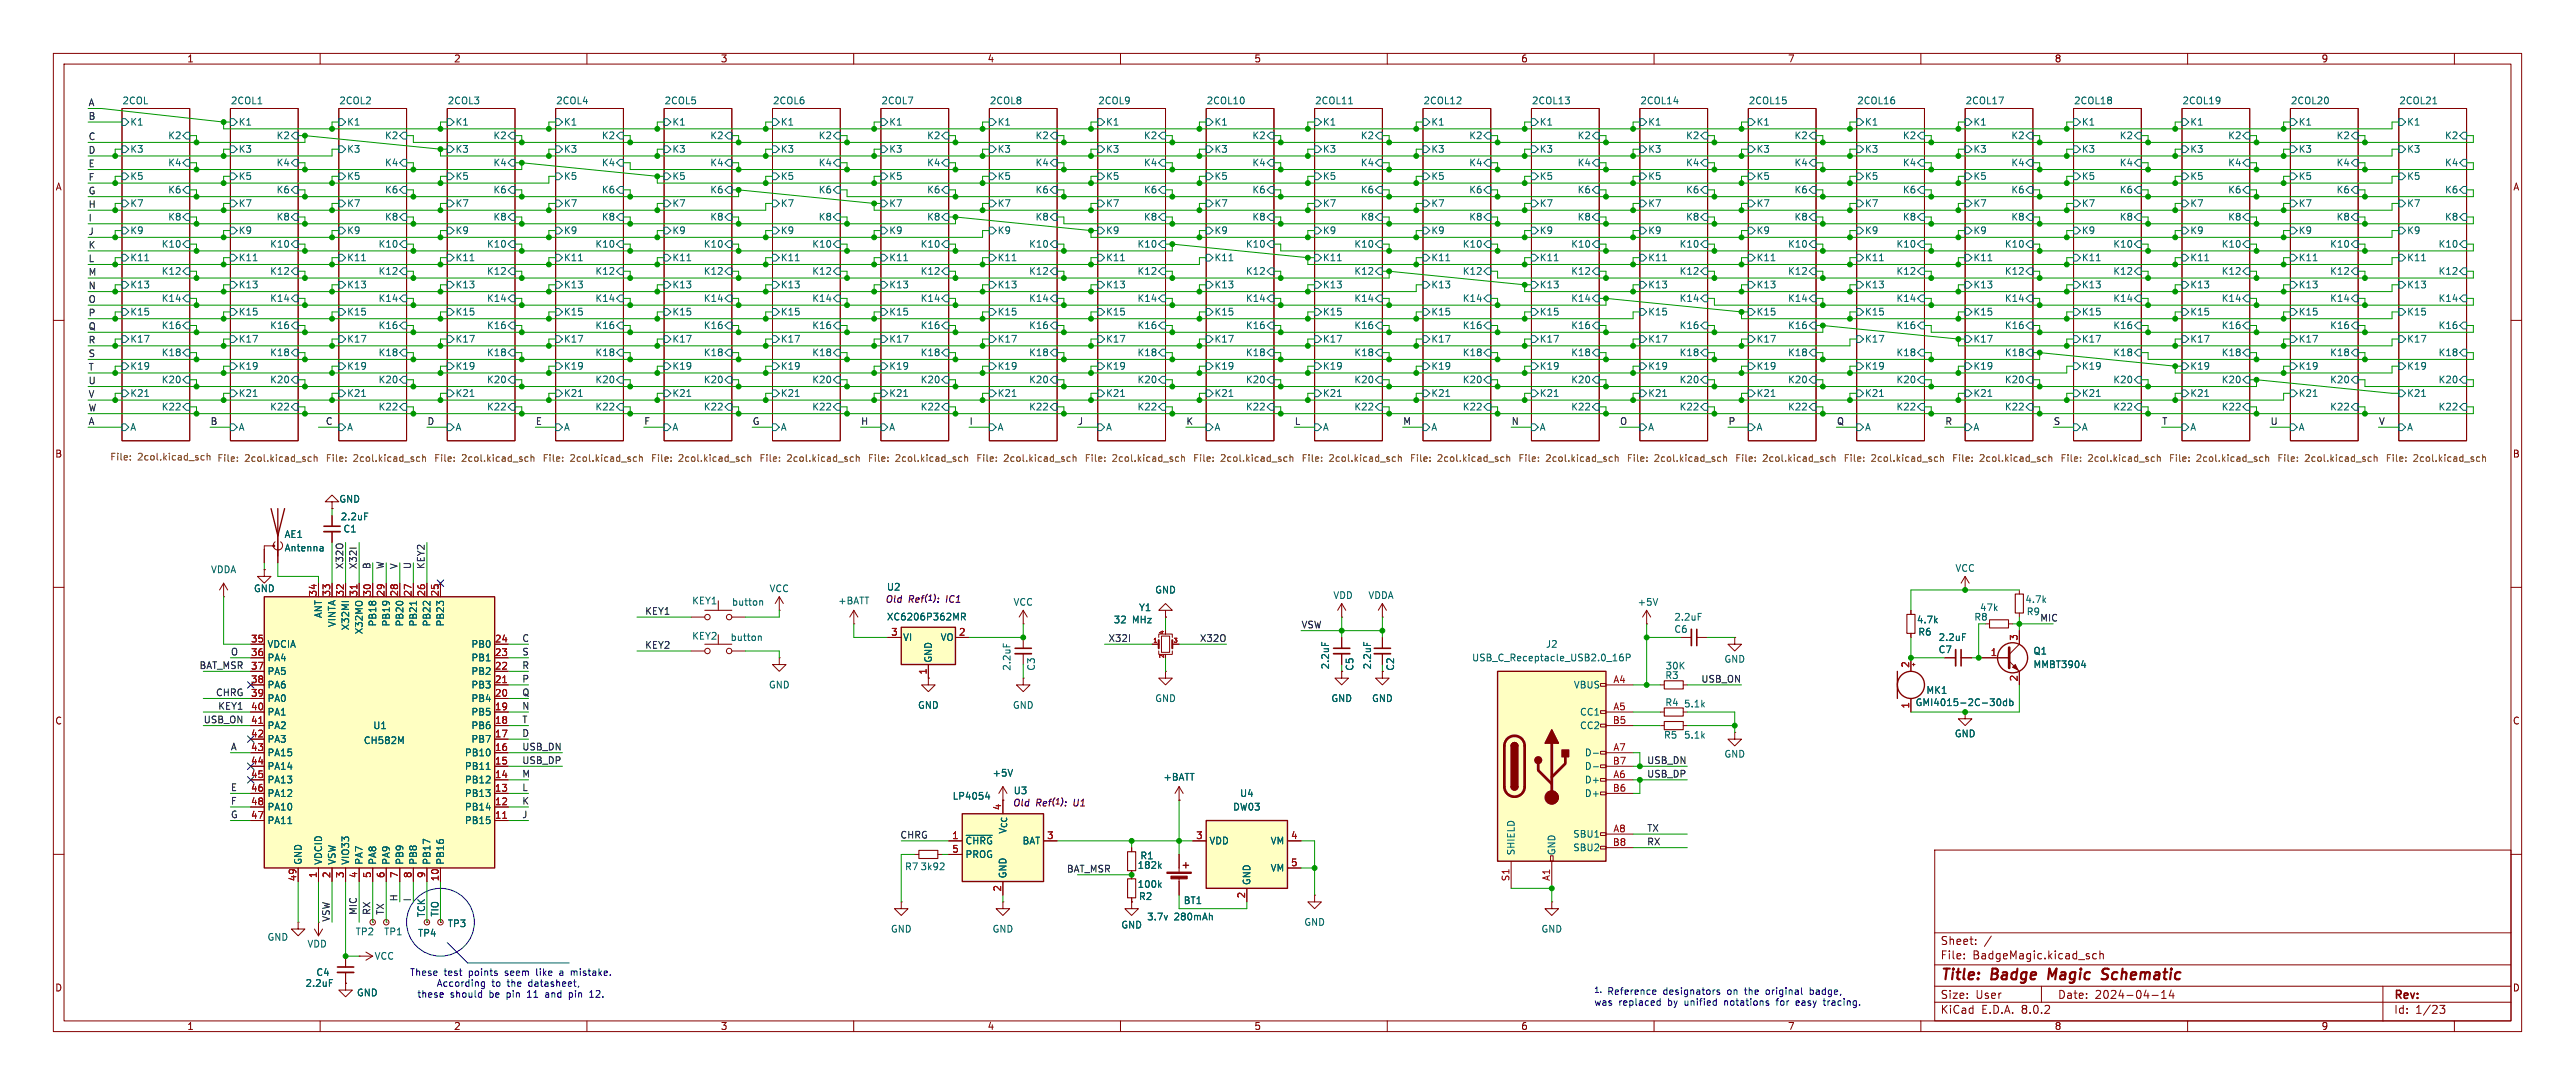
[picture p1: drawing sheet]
<svg xmlns="http://www.w3.org/2000/svg" width="483mm" height="203mm" viewBox="0 0 483 203" stroke-linecap="round" stroke-linejoin="round" font-family="sans-serif">
<defs><g id="words">
<g font-size="2.8" fill="#840000">
<text x="363.6" y="184.1">Title:</text>
<text x="373.3" y="184.1">Badge</text>
<text x="384.7" y="184.1">Magic</text>
<text x="395.6" y="184.1">Schematic</text>
</g>
<g font-size="2.1" fill="#840000">
<text x="363.6" y="179.9">File:</text>
<text x="363.6" y="177.2">Sheet:</text>
<text x="369.7" y="179.9">BadgeMagic.kicad_sch</text>
<text x="363.6" y="190.1">KiCad</text>
<text x="363.6" y="187.3">Size:</text>
<text x="370.3" y="187.3">User</text>
<text x="371.3" y="190.1">E.D.A.</text>
<text x="378.9" y="190.1">8.0.2</text>
<text x="385.6" y="187.3">Date:</text>
<text x="392.6" y="187.3">2024-04-14</text>
<text x="448.6" y="187.5">Rev:</text>
<text x="448.6" y="190.1">Id:</text>
<text x="452.7" y="190.1">1/23</text>
</g>
<g font-size="1.8" fill="#840000">
<text x="35" y="11.9">1</text>
<text x="85" y="11.9">2</text>
<text x="135" y="11.9">3</text>
<text x="185" y="11.9">4</text>
<text x="235" y="11.9">5</text>
<text x="285" y="11.9">6</text>
<text x="335" y="11.9">7</text>
<text x="385" y="11.9">8</text>
<text x="435" y="11.9">9</text>
<text x="10.3" y="35.9">A</text>
<text x="470.9" y="35.9">A</text>
<text x="10.3" y="85.9">B</text>
<text x="470.9" y="85.9">B</text>
<text x="10.3" y="135.9">C</text>
<text x="470.9" y="135.9">C</text>
<text x="188.8" y="156.3" transform="rotate(-90 188.8 156.3)">V_{CC}</text>
<text x="10.3" y="185.9">D</text>
<text x="470.9" y="185.9">D</text>
<text x="35" y="193.1">1</text>
<text x="85" y="193.1">2</text>
<text x="135" y="193.1">3</text>
<text x="185" y="193.1">4</text>
<text x="235" y="193.1">5</text>
<text x="285" y="193.1">6</text>
<text x="335" y="193.1">7</text>
<text x="385" y="193.1">8</text>
<text x="435" y="193.1">9</text>
</g>
<g font-size="1.8" fill="#0f0f0f">
<text x="16.5" y="22.5">B</text>
<text x="16.5" y="20">A</text>
<text x="16.5" y="26.3">C</text>
<text x="16.5" y="28.9">D</text>
<text x="16.5" y="31.4">E</text>
<text x="16.5" y="33.9">F</text>
<text x="16.5" y="39">H</text>
<text x="16.5" y="41.6">I</text>
<text x="16.5" y="36.5">G</text>
<text x="16.5" y="44.1">J</text>
<text x="16.5" y="46.6">K</text>
<text x="16.5" y="51.7">M</text>
<text x="16.5" y="49.2">L</text>
<text x="16.5" y="54.3">N</text>
<text x="16.5" y="59.3">P</text>
<text x="16.5" y="56.8">O</text>
<text x="16.5" y="61.9">Q</text>
<text x="16.5" y="64.4">R</text>
<text x="16.5" y="69.5">T</text>
<text x="16.5" y="67">S</text>
<text x="16.5" y="74.6">V</text>
<text x="16.5" y="77.1">W</text>
<text x="16.5" y="72">U</text>
<text x="16.5" y="79.7">A</text>
<text x="39.4" y="79.7">B</text>
<text x="61" y="79.7">C</text>
<text x="80" y="79.7">D</text>
<text x="100.3" y="79.7">E</text>
<text x="120.6" y="79.7">F</text>
<text x="141" y="79.7">G</text>
<text x="161.3" y="79.7">H</text>
<text x="181.6" y="79.7">I</text>
<text x="201.9" y="79.7">J</text>
<text x="222.2" y="79.7">K</text>
<text x="242.6" y="79.7">L</text>
<text x="262.9" y="79.7">M</text>
<text x="283.2" y="79.7">N</text>
<text x="303.5" y="79.7">O</text>
<text x="323.8" y="79.7">P</text>
<text x="344.2" y="79.7">Q</text>
<text x="364.5" y="79.7">R</text>
<text x="384.8" y="79.7">S</text>
<text x="405.1" y="79.7">T</text>
<text x="425.4" y="79.7">U</text>
<text x="445.8" y="79.7">V</text>
<text x="64.4" y="106.7" transform="rotate(-90 64.4 106.7)">X32O</text>
<text x="67" y="106.7" transform="rotate(-90 67 106.7)">X32I</text>
<text x="69.5" y="106.7" transform="rotate(-90 69.5 106.7)">B</text>
<text x="72" y="106.7" transform="rotate(-90 72 106.7)">W</text>
<text x="74.6" y="106.7" transform="rotate(-90 74.6 106.7)">V</text>
<text x="77.1" y="106.7" transform="rotate(-90 77.1 106.7)">U</text>
<text x="79.7" y="106.7" transform="rotate(-90 79.7 106.7)">KEY2</text>
<text x="120.8" y="115.2">KEY1</text>
<text x="243.8" y="117.8">VSW</text>
<text x="382.3" y="116.5">MIC</text>
<text x="37.3" y="125.4">BAT_MSR</text>
<text x="43.2" y="122.8">O</text>
<text x="97.8" y="120.3">C</text>
<text x="97.8" y="125.4">R</text>
<text x="97.8" y="122.8">S</text>
<text x="120.8" y="121.6">KEY2</text>
<text x="207.7" y="120.3">X32I</text>
<text x="224.8" y="120.3">X32O</text>
<text x="40.4" y="130.5">CHRG</text>
<text x="97.8" y="130.5">Q</text>
<text x="97.8" y="127.9">P</text>
<text x="318.8" y="127.9">USB_ON</text>
<text x="38.1" y="135.5">USB_ON</text>
<text x="40.8" y="133">KEY1</text>
<text x="97.8" y="135.5">T</text>
<text x="97.8" y="133">N</text>
<text x="43.2" y="140.6">A</text>
<text x="97.8" y="140.6">USB_DN</text>
<text x="97.8" y="143.2">USB_DP</text>
<text x="97.8" y="138.1">D</text>
<text x="308.6" y="143.2">USB_DN</text>
<text x="43.2" y="148.2">E</text>
<text x="97.8" y="145.7">M</text>
<text x="97.8" y="148.2">L</text>
<text x="308.6" y="145.7">USB_DP</text>
<text x="43.2" y="153.3">G</text>
<text x="43.2" y="150.8">F</text>
<text x="97.8" y="153.3">J</text>
<text x="97.8" y="150.8">K</text>
<text x="308.6" y="155.9">TX</text>
<text x="168.6" y="157.1">CHRG</text>
<text x="308.6" y="158.4">RX</text>
<text x="199.9" y="163.5">BAT_MSR</text>
<text x="61.9" y="172.7" transform="rotate(-90 61.9 172.7)">VSW</text>
<text x="67" y="171.4" transform="rotate(-90 67 171.4)">MIC</text>
<text x="69.5" y="171.4" transform="rotate(-90 69.5 171.4)">RX</text>
<text x="72" y="171.4" transform="rotate(-90 72 171.4)">TX</text>
<text x="74.6" y="168.9" transform="rotate(-90 74.6 168.9)">H</text>
<text x="77.1" y="168.9" transform="rotate(-90 77.1 168.9)">I</text>
</g>
<g font-size="1.8" fill="#006464">
<text x="22.9" y="19.6">2COL</text>
<text x="24.3" y="23.7">K1</text>
<text x="43.2" y="19.6">2COL1</text>
<text x="44.6" y="23.7">K1</text>
<text x="63.5" y="19.6">2COL2</text>
<text x="65" y="23.7">K1</text>
<text x="83.8" y="19.6">2COL3</text>
<text x="85.3" y="23.7">K1</text>
<text x="104.1" y="19.6">2COL4</text>
<text x="105.6" y="23.7">K1</text>
<text x="124.5" y="19.6">2COL5</text>
<text x="125.9" y="23.7">K1</text>
<text x="144.8" y="19.6">2COL6</text>
<text x="146.2" y="23.7">K1</text>
<text x="165.1" y="19.6">2COL7</text>
<text x="166.6" y="23.7">K1</text>
<text x="185.4" y="19.6">2COL8</text>
<text x="186.9" y="23.7">K1</text>
<text x="205.7" y="19.6">2COL9</text>
<text x="207.2" y="23.7">K1</text>
<text x="226.1" y="19.6">2COL10</text>
<text x="227.5" y="23.7">K1</text>
<text x="246.4" y="19.6">2COL11</text>
<text x="247.8" y="23.7">K1</text>
<text x="266.7" y="19.6">2COL12</text>
<text x="268.2" y="23.7">K1</text>
<text x="287" y="19.6">2COL13</text>
<text x="288.5" y="23.7">K1</text>
<text x="307.3" y="19.6">2COL14</text>
<text x="308.8" y="23.7">K1</text>
<text x="327.7" y="19.6">2COL15</text>
<text x="329.1" y="23.7">K1</text>
<text x="348" y="19.6">2COL16</text>
<text x="349.4" y="23.7">K1</text>
<text x="368.3" y="19.6">2COL17</text>
<text x="369.8" y="23.7">K1</text>
<text x="388.6" y="19.6">2COL18</text>
<text x="390.1" y="23.7">K1</text>
<text x="408.9" y="19.6">2COL19</text>
<text x="410.4" y="23.7">K1</text>
<text x="429.3" y="19.6">2COL20</text>
<text x="430.7" y="23.7">K1</text>
<text x="449.6" y="19.6">2COL21</text>
<text x="451" y="23.7">K1</text>
<text x="24.3" y="28.8">K3</text>
<text x="31.4" y="26.3">K2</text>
<text x="44.6" y="28.8">K3</text>
<text x="51.7" y="26.3">K2</text>
<text x="65" y="28.8">K3</text>
<text x="72.1" y="26.3">K2</text>
<text x="85.3" y="28.8">K3</text>
<text x="92.4" y="26.3">K2</text>
<text x="105.6" y="28.8">K3</text>
<text x="112.7" y="26.3">K2</text>
<text x="125.9" y="28.8">K3</text>
<text x="133" y="26.3">K2</text>
<text x="146.2" y="28.8">K3</text>
<text x="153.3" y="26.3">K2</text>
<text x="166.6" y="28.8">K3</text>
<text x="173.7" y="26.3">K2</text>
<text x="186.9" y="28.8">K3</text>
<text x="194" y="26.3">K2</text>
<text x="207.2" y="28.8">K3</text>
<text x="214.3" y="26.3">K2</text>
<text x="227.5" y="28.8">K3</text>
<text x="234.6" y="26.3">K2</text>
<text x="247.8" y="28.8">K3</text>
<text x="254.9" y="26.3">K2</text>
<text x="268.2" y="28.8">K3</text>
<text x="275.3" y="26.3">K2</text>
<text x="288.5" y="28.8">K3</text>
<text x="295.6" y="26.3">K2</text>
<text x="308.8" y="28.8">K3</text>
<text x="315.9" y="26.3">K2</text>
<text x="329.1" y="28.8">K3</text>
<text x="336.2" y="26.3">K2</text>
<text x="349.4" y="28.8">K3</text>
<text x="356.5" y="26.3">K2</text>
<text x="369.8" y="28.8">K3</text>
<text x="376.9" y="26.3">K2</text>
<text x="390.1" y="28.8">K3</text>
<text x="397.2" y="26.3">K2</text>
<text x="410.4" y="28.8">K3</text>
<text x="417.5" y="26.3">K2</text>
<text x="430.7" y="28.8">K3</text>
<text x="437.8" y="26.3">K2</text>
<text x="451" y="28.8">K3</text>
<text x="458.1" y="26.3">K2</text>
<text x="24.3" y="33.9">K5</text>
<text x="31.4" y="31.3">K4</text>
<text x="44.6" y="33.9">K5</text>
<text x="51.7" y="31.3">K4</text>
<text x="65" y="33.9">K5</text>
<text x="72.1" y="31.3">K4</text>
<text x="85.3" y="33.9">K5</text>
<text x="92.4" y="31.3">K4</text>
<text x="105.6" y="33.9">K5</text>
<text x="112.7" y="31.3">K4</text>
<text x="125.9" y="33.9">K5</text>
<text x="133" y="31.3">K4</text>
<text x="146.2" y="33.9">K5</text>
<text x="153.3" y="31.3">K4</text>
<text x="166.6" y="33.9">K5</text>
<text x="173.7" y="31.3">K4</text>
<text x="186.9" y="33.9">K5</text>
<text x="194" y="31.3">K4</text>
<text x="207.2" y="33.9">K5</text>
<text x="214.3" y="31.3">K4</text>
<text x="227.5" y="33.9">K5</text>
<text x="234.6" y="31.3">K4</text>
<text x="247.8" y="33.9">K5</text>
<text x="254.9" y="31.3">K4</text>
<text x="268.2" y="33.9">K5</text>
<text x="275.3" y="31.3">K4</text>
<text x="288.5" y="33.9">K5</text>
<text x="295.6" y="31.3">K4</text>
<text x="308.8" y="33.9">K5</text>
<text x="315.9" y="31.3">K4</text>
<text x="329.1" y="33.9">K5</text>
<text x="336.2" y="31.3">K4</text>
<text x="349.4" y="33.9">K5</text>
<text x="356.5" y="31.3">K4</text>
<text x="369.8" y="33.9">K5</text>
<text x="376.9" y="31.3">K4</text>
<text x="390.1" y="33.9">K5</text>
<text x="397.2" y="31.3">K4</text>
<text x="410.4" y="33.9">K5</text>
<text x="417.5" y="31.3">K4</text>
<text x="430.7" y="33.9">K5</text>
<text x="437.8" y="31.3">K4</text>
<text x="451" y="33.9">K5</text>
<text x="458.1" y="31.3">K4</text>
<text x="24.3" y="39">K7</text>
<text x="31.4" y="36.4">K6</text>
<text x="31.4" y="41.5">K8</text>
<text x="44.6" y="39">K7</text>
<text x="51.7" y="36.4">K6</text>
<text x="51.7" y="41.5">K8</text>
<text x="65" y="39">K7</text>
<text x="72.1" y="36.4">K6</text>
<text x="72.1" y="41.5">K8</text>
<text x="85.3" y="39">K7</text>
<text x="92.4" y="36.4">K6</text>
<text x="92.4" y="41.5">K8</text>
<text x="105.6" y="39">K7</text>
<text x="112.7" y="36.4">K6</text>
<text x="112.7" y="41.5">K8</text>
<text x="125.9" y="39">K7</text>
<text x="133" y="36.4">K6</text>
<text x="133" y="41.5">K8</text>
<text x="146.2" y="39">K7</text>
<text x="153.3" y="36.4">K6</text>
<text x="153.3" y="41.5">K8</text>
<text x="166.6" y="39">K7</text>
<text x="173.7" y="36.4">K6</text>
<text x="173.7" y="41.5">K8</text>
<text x="186.9" y="39">K7</text>
<text x="194" y="36.4">K6</text>
<text x="194" y="41.5">K8</text>
<text x="207.2" y="39">K7</text>
<text x="214.3" y="36.4">K6</text>
<text x="214.3" y="41.5">K8</text>
<text x="227.5" y="39">K7</text>
<text x="234.6" y="36.4">K6</text>
<text x="234.6" y="41.5">K8</text>
<text x="247.8" y="39">K7</text>
<text x="254.9" y="36.4">K6</text>
<text x="254.9" y="41.5">K8</text>
<text x="268.2" y="39">K7</text>
<text x="275.3" y="36.4">K6</text>
<text x="275.3" y="41.5">K8</text>
<text x="288.5" y="39">K7</text>
<text x="295.6" y="36.4">K6</text>
<text x="295.6" y="41.5">K8</text>
<text x="308.8" y="39">K7</text>
<text x="315.9" y="36.4">K6</text>
<text x="315.9" y="41.5">K8</text>
<text x="329.1" y="39">K7</text>
<text x="336.2" y="36.4">K6</text>
<text x="336.2" y="41.5">K8</text>
<text x="349.4" y="39">K7</text>
<text x="356.5" y="36.4">K6</text>
<text x="356.5" y="41.5">K8</text>
<text x="369.8" y="39">K7</text>
<text x="376.9" y="36.4">K6</text>
<text x="376.9" y="41.5">K8</text>
<text x="390.1" y="39">K7</text>
<text x="397.2" y="36.4">K6</text>
<text x="397.2" y="41.5">K8</text>
<text x="410.4" y="39">K7</text>
<text x="417.5" y="36.4">K6</text>
<text x="417.5" y="41.5">K8</text>
<text x="430.7" y="39">K7</text>
<text x="437.8" y="36.4">K6</text>
<text x="437.8" y="41.5">K8</text>
<text x="451" y="39">K7</text>
<text x="458.1" y="36.4">K6</text>
<text x="458.1" y="41.5">K8</text>
<text x="24.3" y="44">K9</text>
<text x="30.2" y="46.6">K10</text>
<text x="44.6" y="44">K9</text>
<text x="50.5" y="46.6">K10</text>
<text x="65" y="44">K9</text>
<text x="70.8" y="46.6">K10</text>
<text x="85.3" y="44">K9</text>
<text x="91.2" y="46.6">K10</text>
<text x="105.6" y="44">K9</text>
<text x="111.5" y="46.6">K10</text>
<text x="125.9" y="44">K9</text>
<text x="131.8" y="46.6">K10</text>
<text x="146.2" y="44">K9</text>
<text x="152.1" y="46.6">K10</text>
<text x="166.6" y="44">K9</text>
<text x="172.4" y="46.6">K10</text>
<text x="186.9" y="44">K9</text>
<text x="192.8" y="46.6">K10</text>
<text x="207.2" y="44">K9</text>
<text x="213.1" y="46.6">K10</text>
<text x="227.5" y="44">K9</text>
<text x="233.4" y="46.6">K10</text>
<text x="247.8" y="44">K9</text>
<text x="253.7" y="46.6">K10</text>
<text x="268.2" y="44">K9</text>
<text x="274" y="46.6">K10</text>
<text x="288.5" y="44">K9</text>
<text x="294.4" y="46.6">K10</text>
<text x="308.8" y="44">K9</text>
<text x="314.7" y="46.6">K10</text>
<text x="329.1" y="44">K9</text>
<text x="335" y="46.6">K10</text>
<text x="349.4" y="44">K9</text>
<text x="355.3" y="46.6">K10</text>
<text x="369.8" y="44">K9</text>
<text x="375.6" y="46.6">K10</text>
<text x="390.1" y="44">K9</text>
<text x="396" y="46.6">K10</text>
<text x="410.4" y="44">K9</text>
<text x="416.3" y="46.6">K10</text>
<text x="430.7" y="44">K9</text>
<text x="436.6" y="46.6">K10</text>
<text x="451" y="44">K9</text>
<text x="456.9" y="46.6">K10</text>
<text x="24.3" y="49.1">K11</text>
<text x="30.2" y="51.7">K12</text>
<text x="44.6" y="49.1">K11</text>
<text x="50.5" y="51.7">K12</text>
<text x="65" y="49.1">K11</text>
<text x="70.8" y="51.7">K12</text>
<text x="85.3" y="49.1">K11</text>
<text x="91.2" y="51.7">K12</text>
<text x="105.6" y="49.1">K11</text>
<text x="111.5" y="51.7">K12</text>
<text x="125.9" y="49.1">K11</text>
<text x="131.8" y="51.7">K12</text>
<text x="146.2" y="49.1">K11</text>
<text x="152.1" y="51.7">K12</text>
<text x="166.6" y="49.1">K11</text>
<text x="172.4" y="51.7">K12</text>
<text x="186.9" y="49.1">K11</text>
<text x="192.8" y="51.7">K12</text>
<text x="207.2" y="49.1">K11</text>
<text x="213.1" y="51.7">K12</text>
<text x="227.5" y="49.1">K11</text>
<text x="233.4" y="51.7">K12</text>
<text x="247.8" y="49.1">K11</text>
<text x="253.7" y="51.7">K12</text>
<text x="268.2" y="49.1">K11</text>
<text x="274" y="51.7">K12</text>
<text x="288.5" y="49.1">K11</text>
<text x="294.4" y="51.7">K12</text>
<text x="308.8" y="49.1">K11</text>
<text x="314.7" y="51.7">K12</text>
<text x="329.1" y="49.1">K11</text>
<text x="335" y="51.7">K12</text>
<text x="349.4" y="49.1">K11</text>
<text x="355.3" y="51.7">K12</text>
<text x="369.8" y="49.1">K11</text>
<text x="375.6" y="51.7">K12</text>
<text x="390.1" y="49.1">K11</text>
<text x="396" y="51.7">K12</text>
<text x="410.4" y="49.1">K11</text>
<text x="416.3" y="51.7">K12</text>
<text x="430.7" y="49.1">K11</text>
<text x="436.6" y="51.7">K12</text>
<text x="451" y="49.1">K11</text>
<text x="456.9" y="51.7">K12</text>
<text x="24.3" y="54.2">K13</text>
<text x="24.3" y="59.3">K15</text>
<text x="30.2" y="56.7">K14</text>
<text x="44.6" y="54.2">K13</text>
<text x="44.6" y="59.3">K15</text>
<text x="50.5" y="56.7">K14</text>
<text x="65" y="54.2">K13</text>
<text x="65" y="59.3">K15</text>
<text x="70.8" y="56.7">K14</text>
<text x="85.3" y="54.2">K13</text>
<text x="85.3" y="59.3">K15</text>
<text x="91.2" y="56.7">K14</text>
<text x="105.6" y="54.2">K13</text>
<text x="105.6" y="59.3">K15</text>
<text x="111.5" y="56.7">K14</text>
<text x="125.9" y="54.2">K13</text>
<text x="125.9" y="59.3">K15</text>
<text x="131.8" y="56.7">K14</text>
<text x="146.2" y="54.2">K13</text>
<text x="146.2" y="59.3">K15</text>
<text x="152.1" y="56.7">K14</text>
<text x="166.6" y="54.2">K13</text>
<text x="166.6" y="59.3">K15</text>
<text x="172.4" y="56.7">K14</text>
<text x="186.9" y="54.2">K13</text>
<text x="186.9" y="59.3">K15</text>
<text x="192.8" y="56.7">K14</text>
<text x="207.2" y="54.2">K13</text>
<text x="207.2" y="59.3">K15</text>
<text x="213.1" y="56.7">K14</text>
<text x="227.5" y="54.2">K13</text>
<text x="227.5" y="59.3">K15</text>
<text x="233.4" y="56.7">K14</text>
<text x="247.8" y="54.2">K13</text>
<text x="247.8" y="59.3">K15</text>
<text x="253.7" y="56.7">K14</text>
<text x="268.2" y="54.2">K13</text>
<text x="268.2" y="59.3">K15</text>
<text x="274" y="56.7">K14</text>
<text x="288.5" y="54.2">K13</text>
<text x="288.5" y="59.3">K15</text>
<text x="294.4" y="56.7">K14</text>
<text x="308.8" y="54.2">K13</text>
<text x="308.8" y="59.3">K15</text>
<text x="314.7" y="56.7">K14</text>
<text x="329.1" y="54.2">K13</text>
<text x="329.1" y="59.3">K15</text>
<text x="335" y="56.7">K14</text>
<text x="349.4" y="54.2">K13</text>
<text x="349.4" y="59.3">K15</text>
<text x="355.3" y="56.7">K14</text>
<text x="369.8" y="54.2">K13</text>
<text x="369.8" y="59.3">K15</text>
<text x="375.6" y="56.7">K14</text>
<text x="390.1" y="54.2">K13</text>
<text x="390.1" y="59.3">K15</text>
<text x="396" y="56.7">K14</text>
<text x="410.4" y="54.2">K13</text>
<text x="410.4" y="59.3">K15</text>
<text x="416.3" y="56.7">K14</text>
<text x="430.7" y="54.2">K13</text>
<text x="430.7" y="59.3">K15</text>
<text x="436.6" y="56.7">K14</text>
<text x="451" y="54.2">K13</text>
<text x="451" y="59.3">K15</text>
<text x="456.9" y="56.7">K14</text>
<text x="24.3" y="64.4">K17</text>
<text x="30.2" y="61.8">K16</text>
<text x="44.6" y="64.4">K17</text>
<text x="50.5" y="61.8">K16</text>
<text x="65" y="64.4">K17</text>
<text x="70.8" y="61.8">K16</text>
<text x="85.3" y="64.4">K17</text>
<text x="91.2" y="61.8">K16</text>
<text x="105.6" y="64.4">K17</text>
<text x="111.5" y="61.8">K16</text>
<text x="125.9" y="64.4">K17</text>
<text x="131.8" y="61.8">K16</text>
<text x="146.2" y="64.4">K17</text>
<text x="152.1" y="61.8">K16</text>
<text x="166.6" y="64.4">K17</text>
<text x="172.4" y="61.8">K16</text>
<text x="186.9" y="64.4">K17</text>
<text x="192.8" y="61.8">K16</text>
<text x="207.2" y="64.4">K17</text>
<text x="213.1" y="61.8">K16</text>
<text x="227.5" y="64.4">K17</text>
<text x="233.4" y="61.8">K16</text>
<text x="247.8" y="64.4">K17</text>
<text x="253.7" y="61.8">K16</text>
<text x="268.2" y="64.4">K17</text>
<text x="274" y="61.8">K16</text>
<text x="288.5" y="64.4">K17</text>
<text x="294.4" y="61.8">K16</text>
<text x="308.8" y="64.4">K17</text>
<text x="314.7" y="61.8">K16</text>
<text x="329.1" y="64.4">K17</text>
<text x="335" y="61.8">K16</text>
<text x="349.4" y="64.4">K17</text>
<text x="355.3" y="61.8">K16</text>
<text x="369.8" y="64.4">K17</text>
<text x="375.6" y="61.8">K16</text>
<text x="390.1" y="64.4">K17</text>
<text x="396" y="61.8">K16</text>
<text x="410.4" y="64.4">K17</text>
<text x="416.3" y="61.8">K16</text>
<text x="430.7" y="64.4">K17</text>
<text x="436.6" y="61.8">K16</text>
<text x="451" y="64.4">K17</text>
<text x="456.9" y="61.8">K16</text>
<text x="24.3" y="69.4">K19</text>
<text x="30.2" y="66.9">K18</text>
<text x="30.2" y="72">K20</text>
<text x="44.6" y="69.4">K19</text>
<text x="50.5" y="66.9">K18</text>
<text x="50.5" y="72">K20</text>
<text x="65" y="69.4">K19</text>
<text x="70.8" y="66.9">K18</text>
<text x="70.8" y="72">K20</text>
<text x="85.3" y="69.4">K19</text>
<text x="91.2" y="66.9">K18</text>
<text x="91.2" y="72">K20</text>
<text x="105.6" y="69.4">K19</text>
<text x="111.5" y="66.9">K18</text>
<text x="111.5" y="72">K20</text>
<text x="125.9" y="69.4">K19</text>
<text x="131.8" y="66.9">K18</text>
<text x="131.8" y="72">K20</text>
<text x="146.2" y="69.4">K19</text>
<text x="152.1" y="66.9">K18</text>
<text x="152.1" y="72">K20</text>
<text x="166.6" y="69.4">K19</text>
<text x="172.4" y="66.9">K18</text>
<text x="172.4" y="72">K20</text>
<text x="186.9" y="69.4">K19</text>
<text x="192.8" y="66.9">K18</text>
<text x="192.8" y="72">K20</text>
<text x="207.2" y="69.4">K19</text>
<text x="213.1" y="66.9">K18</text>
<text x="213.1" y="72">K20</text>
<text x="227.5" y="69.4">K19</text>
<text x="233.4" y="66.9">K18</text>
<text x="233.4" y="72">K20</text>
<text x="247.8" y="69.4">K19</text>
<text x="253.7" y="66.9">K18</text>
<text x="253.7" y="72">K20</text>
<text x="268.2" y="69.4">K19</text>
<text x="274" y="66.9">K18</text>
<text x="274" y="72">K20</text>
<text x="288.5" y="69.4">K19</text>
<text x="294.4" y="66.9">K18</text>
<text x="294.4" y="72">K20</text>
<text x="308.8" y="69.4">K19</text>
<text x="314.7" y="66.9">K18</text>
<text x="314.7" y="72">K20</text>
<text x="329.1" y="69.4">K19</text>
<text x="335" y="66.9">K18</text>
<text x="335" y="72">K20</text>
<text x="349.4" y="69.4">K19</text>
<text x="355.3" y="66.9">K18</text>
<text x="355.3" y="72">K20</text>
<text x="369.8" y="69.4">K19</text>
<text x="375.6" y="66.9">K18</text>
<text x="375.6" y="72">K20</text>
<text x="390.1" y="69.4">K19</text>
<text x="396" y="66.9">K18</text>
<text x="396" y="72">K20</text>
<text x="410.4" y="69.4">K19</text>
<text x="416.3" y="66.9">K18</text>
<text x="416.3" y="72">K20</text>
<text x="430.7" y="69.4">K19</text>
<text x="436.6" y="66.9">K18</text>
<text x="436.6" y="72">K20</text>
<text x="451" y="69.4">K19</text>
<text x="456.9" y="66.9">K18</text>
<text x="456.9" y="72">K20</text>
<text x="24.3" y="74.5">K21</text>
<text x="30.2" y="77.1">K22</text>
<text x="44.6" y="74.5">K21</text>
<text x="50.5" y="77.1">K22</text>
<text x="65" y="74.5">K21</text>
<text x="70.8" y="77.1">K22</text>
<text x="85.3" y="74.5">K21</text>
<text x="91.2" y="77.1">K22</text>
<text x="105.6" y="74.5">K21</text>
<text x="111.5" y="77.1">K22</text>
<text x="125.9" y="74.5">K21</text>
<text x="131.8" y="77.1">K22</text>
<text x="146.2" y="74.5">K21</text>
<text x="152.1" y="77.1">K22</text>
<text x="166.6" y="74.5">K21</text>
<text x="172.4" y="77.1">K22</text>
<text x="186.9" y="74.5">K21</text>
<text x="192.8" y="77.1">K22</text>
<text x="207.2" y="74.5">K21</text>
<text x="213.1" y="77.1">K22</text>
<text x="227.5" y="74.5">K21</text>
<text x="233.4" y="77.1">K22</text>
<text x="247.8" y="74.5">K21</text>
<text x="253.7" y="77.1">K22</text>
<text x="268.2" y="74.5">K21</text>
<text x="274" y="77.1">K22</text>
<text x="288.5" y="74.5">K21</text>
<text x="294.4" y="77.1">K22</text>
<text x="308.8" y="74.5">K21</text>
<text x="314.7" y="77.1">K22</text>
<text x="329.1" y="74.5">K21</text>
<text x="335" y="77.1">K22</text>
<text x="349.4" y="74.5">K21</text>
<text x="355.3" y="77.1">K22</text>
<text x="369.8" y="74.5">K21</text>
<text x="375.6" y="77.1">K22</text>
<text x="390.1" y="74.5">K21</text>
<text x="396" y="77.1">K22</text>
<text x="410.4" y="74.5">K21</text>
<text x="416.3" y="77.1">K22</text>
<text x="430.7" y="74.5">K21</text>
<text x="436.6" y="77.1">K22</text>
<text x="451" y="74.5">K21</text>
<text x="456.9" y="77.1">K22</text>
<text x="24.3" y="80.9">A</text>
<text x="44.6" y="80.9">A</text>
<text x="65" y="80.9">A</text>
<text x="85.3" y="80.9">A</text>
<text x="105.6" y="80.9">A</text>
<text x="125.9" y="80.9">A</text>
<text x="146.2" y="80.9">A</text>
<text x="166.6" y="80.9">A</text>
<text x="186.9" y="80.9">A</text>
<text x="207.2" y="80.9">A</text>
<text x="227.5" y="80.9">A</text>
<text x="247.8" y="80.9">A</text>
<text x="268.2" y="80.9">A</text>
<text x="288.5" y="80.9">A</text>
<text x="308.8" y="80.9">A</text>
<text x="329.1" y="80.9">A</text>
<text x="349.4" y="80.9">A</text>
<text x="369.8" y="80.9">A</text>
<text x="390.1" y="80.9">A</text>
<text x="410.4" y="80.9">A</text>
<text x="430.7" y="80.9">A</text>
<text x="451" y="80.9">A</text>
<text x="63.5" y="94.3">GND</text>
<text x="53.2" y="100.9">AE1</text>
<text x="63.8" y="97.6">2.2uF</text>
<text x="64.3" y="99.9">C1</text>
<text x="39.4" y="107.5">VDDA</text>
<text x="53.2" y="103.5">Antenna</text>
<text x="366.4" y="107.3">VCC</text>
<text x="47.5" y="111.1">GND</text>
<text x="129.6" y="113.4">KEY1</text>
<text x="137.1" y="113.6">button</text>
<text x="144.1" y="111.1">VCC</text>
<text x="157" y="113.4">+BATT</text>
<text x="166.1" y="110.8">U2</text>
<text x="189.9" y="113.6">VCC</text>
<text x="216.4" y="111.4">GND</text>
<text x="249.8" y="112.4">VDD</text>
<text x="256.4" y="112.4">VDDA</text>
<text x="306.8" y="113.6">+5V</text>
<text x="379.5" y="113.1">4.7k</text>
<text x="60.6" y="115.9" transform="rotate(-90 60.6 115.9)">ANT</text>
<text x="63.1" y="117.6" transform="rotate(-90 63.1 117.6)">VINTA</text>
<text x="65.6" y="118.2" transform="rotate(-90 65.6 118.2)">X32MI</text>
<text x="68.2" y="118.9" transform="rotate(-90 68.2 118.9)">X32MO</text>
<text x="70.7" y="117.4" transform="rotate(-90 70.7 117.4)">PB18</text>
<text x="73.3" y="117.4" transform="rotate(-90 73.3 117.4)">PB19</text>
<text x="75.8" y="117.4" transform="rotate(-90 75.8 117.4)">PB20</text>
<text x="78.3" y="117.4" transform="rotate(-90 78.3 117.4)">PB21</text>
<text x="80.9" y="117.4" transform="rotate(-90 80.9 117.4)">PB22</text>
<text x="83.4" y="117.4" transform="rotate(-90 83.4 117.4)">PB23</text>
<text x="129.6" y="120">KEY2</text>
<text x="166.1" y="116.4">XC6206P362MR</text>
<text x="208.6" y="116.9">32</text>
<text x="212.2" y="116.9">MHz</text>
<text x="213.4" y="114.7">Y1</text>
<text x="313.7" y="118.7">C6</text>
<text x="313.7" y="116.4">2.2uF</text>
<text x="359.2" y="116.9">4.7k</text>
<text x="359.4" y="119.2">R6</text>
<text x="371" y="114.7">47k</text>
<text x="379.7" y="115.4">R9</text>
<text x="50" y="121.5">VDCIA</text>
<text x="50" y="124.1">PA4</text>
<text x="88.2" y="124.1">PB1</text>
<text x="88.2" y="121.5">PB0</text>
<text x="136.8" y="120.2">button</text>
<text x="169.2" y="120.2">VI</text>
<text x="174.9" y="124.2" transform="rotate(-90 174.9 124.2)">GND</text>
<text x="176.2" y="120.2">VO</text>
<text x="189.6" y="125.7" transform="rotate(-90 189.6 125.7)">2.2uF</text>
<text x="194.2" y="125.7" transform="rotate(-90 194.2 125.7)">C3</text>
<text x="249.3" y="125.5" transform="rotate(-90 249.3 125.5)">2.2uF</text>
<text x="253.8" y="125.7" transform="rotate(-90 253.8 125.7)">C5</text>
<text x="257.1" y="125.5" transform="rotate(-90 257.1 125.5)">2.2uF</text>
<text x="261.5" y="125.7" transform="rotate(-90 261.5 125.7)">C2</text>
<text x="275.8" y="124.1">USB_C_Receptacle_USB2.0_16P</text>
<text x="289.6" y="121.5">J2</text>
<text x="312.1" y="125.6">30K</text>
<text x="323.1" y="124.3">GND</text>
<text x="363.2" y="122.5">C7</text>
<text x="363.2" y="120.2">2.2uF</text>
<text x="381" y="122.8">Q1</text>
<text x="381" y="125.3">MMBT3904</text>
<text x="50" y="126.6">PA5</text>
<text x="50" y="129.1">PA6</text>
<text x="50" y="131.7">PA0</text>
<text x="88.2" y="131.7">PB4</text>
<text x="88.2" y="129.1">PB3</text>
<text x="88.2" y="126.6">PB2</text>
<text x="144" y="129.1">GND</text>
<text x="216.4" y="131.7">GND</text>
<text x="249.4" y="131.7">GND</text>
<text x="257" y="131.7">GND</text>
<text x="294.9" y="129.1">VBUS</text>
<text x="312" y="127.4">R3</text>
<text x="360.9" y="130.1">MK1</text>
<text x="50" y="134.2">PA1</text>
<text x="50" y="136.8">PA2</text>
<text x="69.9" y="136.8">U1</text>
<text x="88.2" y="136.8">PB6</text>
<text x="88.2" y="134.2">PB5</text>
<text x="172" y="132.9">GND</text>
<text x="189.7" y="132.9">GND</text>
<text x="296" y="134.2">CC1</text>
<text x="296" y="136.8">CC2</text>
<text x="312" y="132.4">R4</text>
<text x="315.5" y="132.7">5.1k</text>
<text x="358.9" y="132.4">GMI4015-2C-30db</text>
<text x="50" y="139.3">PA3</text>
<text x="50" y="141.8">PA15</text>
<text x="68.1" y="139.5">CH582M</text>
<text x="87" y="141.8">PB10</text>
<text x="88.2" y="139.3">PB7</text>
<text x="296.9" y="141.8">D-</text>
<text x="311.8" y="138.5">R5</text>
<text x="315.5" y="138.5">5.1k</text>
<text x="323.1" y="142.1">GND</text>
<text x="366.3" y="138.3">GND</text>
<text x="50" y="144.4">PA14</text>
<text x="50" y="146.9">PA13</text>
<text x="50" y="149.5">PA12</text>
<text x="87" y="149.5">PB13</text>
<text x="87" y="146.9">PB12</text>
<text x="87" y="144.4">PB11</text>
<text x="178.4" y="150">LP4054</text>
<text x="185.9" y="145.6">+5V</text>
<text x="189.9" y="148.9">U3</text>
<text x="217.9" y="146.4">+BATT</text>
<text x="232.3" y="149.5">U4</text>
<text x="296.9" y="146.9">D+</text>
<text x="296.9" y="149.5">D+</text>
<text x="296.9" y="144.4">D-</text>
<text x="50" y="154.5">PA11</text>
<text x="50" y="152">PA10</text>
<text x="87" y="154.5">PB15</text>
<text x="87" y="152">PB14</text>
<text x="231" y="152">DW03</text>
<text x="180.8" y="158.3">~{CHRG}</text>
<text x="180.8" y="160.9">PROG</text>
<text x="191.5" y="158.3">BAT</text>
<text x="213.6" y="161.1">R1</text>
<text x="226.6" y="158.3">VDD</text>
<text x="238" y="158.3">VM</text>
<text x="284.1" y="160.3" transform="rotate(-90 284.1 160.3)">SHIELD</text>
<text x="291.7" y="160.3" transform="rotate(-90 291.7 160.3)">GND</text>
<text x="294.8" y="157.1">SBU1</text>
<text x="294.8" y="159.6">SBU2</text>
<text x="56.7" y="162.1" transform="rotate(-90 56.7 162.1)">GND</text>
<text x="60.6" y="162.1" transform="rotate(-90 60.6 162.1)">VDCID</text>
<text x="63.1" y="162.1" transform="rotate(-90 63.1 162.1)">VSW</text>
<text x="65.6" y="162.1" transform="rotate(-90 65.6 162.1)">VIO33</text>
<text x="68.2" y="162.1" transform="rotate(-90 68.2 162.1)">PA7</text>
<text x="70.7" y="162.1" transform="rotate(-90 70.7 162.1)">PA8</text>
<text x="73.3" y="162.1" transform="rotate(-90 73.3 162.1)">PA9</text>
<text x="75.8" y="162.1" transform="rotate(-90 75.8 162.1)">PB9</text>
<text x="78.3" y="162.1" transform="rotate(-90 78.3 162.1)">PB8</text>
<text x="80.9" y="162.1" transform="rotate(-90 80.9 162.1)">PB17</text>
<text x="83.4" y="162.1" transform="rotate(-90 83.4 162.1)">PB16</text>
<text x="169.5" y="163.2">R7</text>
<text x="172.4" y="163.2">3k92</text>
<text x="188.8" y="164.6" transform="rotate(-90 188.8 164.6)">GND</text>
<text x="213.1" y="162.9">182k</text>
<text x="213.1" y="166.5">100k</text>
<text x="234.5" y="165.9" transform="rotate(-90 234.5 165.9)">GND</text>
<text x="238" y="163.4">VM</text>
<text x="79.9" y="171.9" transform="rotate(-90 79.9 171.9)">TCK</text>
<text x="82.4" y="171.8" transform="rotate(-90 82.4 171.8)">TIO</text>
<text x="83.8" y="173.8">TP3</text>
<text x="213.4" y="168.8">R2</text>
<text x="214.9" y="172.6">3.7v</text>
<text x="220.1" y="172.6">280mAh</text>
<text x="221.8" y="169.5">BT1</text>
<text x="244.3" y="173.6">GND</text>
<text x="50" y="176.4">GND</text>
<text x="57.5" y="177.6">VDD</text>
<text x="66.6" y="175.4">TP2</text>
<text x="70.1" y="179.9">VCC</text>
<text x="71.9" y="175.4">TP1</text>
<text x="78.2" y="175.6">TP4</text>
<text x="166.9" y="174.9">GND</text>
<text x="185.9" y="174.9">GND</text>
<text x="210.1" y="174.1">GND</text>
<text x="288.8" y="174.9">GND</text>
<text x="57.2" y="185">2.2uF</text>
<text x="59.2" y="183">C4</text>
<text x="66.8" y="186.8">GND</text>
</g>
<g font-size="1.8" fill="#725600">
<text x="20.6" y="86.6">File:</text>
<text x="25.8" y="86.6">2col.kicad_sch</text>
<text x="40.6" y="86.8">File:</text>
<text x="45.9" y="86.8">2col.kicad_sch</text>
<text x="61" y="86.8">File:</text>
<text x="66.2" y="86.8">2col.kicad_sch</text>
<text x="81.3" y="86.8">File:</text>
<text x="86.5" y="86.8">2col.kicad_sch</text>
<text x="101.6" y="86.8">File:</text>
<text x="106.8" y="86.8">2col.kicad_sch</text>
<text x="121.9" y="86.8">File:</text>
<text x="127.1" y="86.8">2col.kicad_sch</text>
<text x="142.2" y="86.8">File:</text>
<text x="147.5" y="86.8">2col.kicad_sch</text>
<text x="162.6" y="86.8">File:</text>
<text x="167.8" y="86.8">2col.kicad_sch</text>
<text x="182.9" y="86.8">File:</text>
<text x="188.1" y="86.8">2col.kicad_sch</text>
<text x="203.2" y="86.8">File:</text>
<text x="208.4" y="86.8">2col.kicad_sch</text>
<text x="223.5" y="86.8">File:</text>
<text x="228.7" y="86.8">2col.kicad_sch</text>
<text x="243.8" y="86.8">File:</text>
<text x="249.1" y="86.8">2col.kicad_sch</text>
<text x="264.2" y="86.8">File:</text>
<text x="269.4" y="86.8">2col.kicad_sch</text>
<text x="284.5" y="86.8">File:</text>
<text x="289.7" y="86.8">2col.kicad_sch</text>
<text x="304.8" y="86.8">File:</text>
<text x="310" y="86.8">2col.kicad_sch</text>
<text x="325.1" y="86.8">File:</text>
<text x="330.3" y="86.8">2col.kicad_sch</text>
<text x="345.4" y="86.8">File:</text>
<text x="350.7" y="86.8">2col.kicad_sch</text>
<text x="365.8" y="86.8">File:</text>
<text x="371" y="86.8">2col.kicad_sch</text>
<text x="386.1" y="86.8">File:</text>
<text x="391.3" y="86.8">2col.kicad_sch</text>
<text x="406.4" y="86.8">File:</text>
<text x="411.6" y="86.8">2col.kicad_sch</text>
<text x="426.7" y="86.8">File:</text>
<text x="431.9" y="86.8">2col.kicad_sch</text>
<text x="447" y="86.8">File:</text>
<text x="452.3" y="86.8">2col.kicad_sch</text>
</g>
<g font-size="1.8" fill="#a90000">
<text x="59.4" y="111.8" transform="rotate(-90 59.4 111.8)">34</text>
<text x="62" y="111.8" transform="rotate(-90 62 111.8)">33</text>
<text x="64.5" y="111.8" transform="rotate(-90 64.5 111.8)">32</text>
<text x="67.1" y="111.8" transform="rotate(-90 67.1 111.8)">31</text>
<text x="69.6" y="111.8" transform="rotate(-90 69.6 111.8)">30</text>
<text x="72.1" y="111.8" transform="rotate(-90 72.1 111.8)">29</text>
<text x="74.7" y="111.8" transform="rotate(-90 74.7 111.8)">28</text>
<text x="77.2" y="111.8" transform="rotate(-90 77.2 111.8)">27</text>
<text x="79.8" y="111.8" transform="rotate(-90 79.8 111.8)">26</text>
<text x="82.3" y="111.8" transform="rotate(-90 82.3 111.8)">25</text>
<text x="166.9" y="119.1">3</text>
<text x="179.6" y="119.1">2</text>
<text x="46.9" y="120.4">35</text>
<text x="46.9" y="122.9">36</text>
<text x="46.9" y="125.5">37</text>
<text x="92.7" y="125.5">22</text>
<text x="92.7" y="122.9">23</text>
<text x="92.7" y="120.4">24</text>
<text x="357.9" y="125.2" transform="rotate(-90 357.9 125.2)">2</text>
<text x="373" y="122.9">1</text>
<text x="378.2" y="120.1" transform="rotate(-90 378.2 120.1)">3</text>
<text x="46.9" y="128">38</text>
<text x="46.9" y="130.6">39</text>
<text x="92.7" y="130.6">20</text>
<text x="92.7" y="128">21</text>
<text x="173.7" y="126.4" transform="rotate(-90 173.7 126.4)">1</text>
<text x="302.3" y="128">A4</text>
<text x="378.2" y="127.7" transform="rotate(-90 378.2 127.7)">2</text>
<text x="46.9" y="133.1">40</text>
<text x="46.9" y="135.6">41</text>
<text x="92.7" y="135.6">18</text>
<text x="92.7" y="133.1">19</text>
<text x="302.2" y="135.6">B5</text>
<text x="302.3" y="133.1">A5</text>
<text x="357.9" y="132.8" transform="rotate(-90 357.9 132.8)">1</text>
<text x="46.9" y="138.2">42</text>
<text x="46.9" y="140.7">43</text>
<text x="46.9" y="143.3">44</text>
<text x="92.7" y="143.3">15</text>
<text x="92.7" y="140.7">16</text>
<text x="92.7" y="138.2">17</text>
<text x="302.2" y="143.3">B7</text>
<text x="302.3" y="140.7">A7</text>
<text x="46.9" y="145.8">45</text>
<text x="46.9" y="148.3">46</text>
<text x="92.7" y="148.3">13</text>
<text x="92.7" y="145.8">14</text>
<text x="302.2" y="148.3">B6</text>
<text x="302.3" y="145.8">A6</text>
<text x="46.9" y="153.4">47</text>
<text x="46.9" y="150.9">48</text>
<text x="92.7" y="153.4">11</text>
<text x="92.7" y="150.9">12</text>
<text x="187.7" y="151.8" transform="rotate(-90 187.7 151.8)">4</text>
<text x="302.3" y="156">A8</text>
<text x="178.4" y="157.2">1</text>
<text x="178.4" y="159.8">5</text>
<text x="196.1" y="157.2">3</text>
<text x="224.1" y="157.2">3</text>
<text x="241.9" y="157.2">4</text>
<text x="302.2" y="158.5">B8</text>
<text x="55.6" y="165.1" transform="rotate(-90 55.6 165.1)">49</text>
<text x="59.4" y="164.5" transform="rotate(-90 59.4 164.5)">1</text>
<text x="62" y="164.5" transform="rotate(-90 62 164.5)">2</text>
<text x="64.5" y="164.5" transform="rotate(-90 64.5 164.5)">3</text>
<text x="67.1" y="164.5" transform="rotate(-90 67.1 164.5)">4</text>
<text x="69.6" y="164.5" transform="rotate(-90 69.6 164.5)">5</text>
<text x="72.1" y="164.5" transform="rotate(-90 72.1 164.5)">6</text>
<text x="74.7" y="164.5" transform="rotate(-90 74.7 164.5)">7</text>
<text x="77.2" y="164.5" transform="rotate(-90 77.2 164.5)">8</text>
<text x="79.8" y="164.5" transform="rotate(-90 79.8 164.5)">9</text>
<text x="82.3" y="165.1" transform="rotate(-90 82.3 165.1)">10</text>
<text x="187.7" y="167.1" transform="rotate(-90 187.7 167.1)">2</text>
<text x="241.9" y="162.3">5</text>
<text x="283" y="165.1" transform="rotate(-90 283 165.1)">S1</text>
<text x="290.6" y="165.1" transform="rotate(-90 290.6 165.1)">A1</text>
<text x="233.4" y="168.3" transform="rotate(-90 233.4 168.3)">2</text>
</g>
<g font-size="1.8" fill="#840084">
<text x="165.9" y="113.1">Old</text>
<text x="170.2" y="113.1">Ref^{(1)}:IC1</text>
<text x="189.8" y="151.2">Old</text>
<text x="194.1" y="151.2">Ref^{(1)}:U1</text>
</g>
<text font-size="1.8" fill="#009600" x="369.9" y="116.4">R8</text>
<g font-size="1.8" fill="#0000c2">
<text x="76.7" y="183">These</text>
<text x="81.7" y="185">According</text>
<text x="83.2" y="183">test</text>
<text x="88" y="183">points</text>
<text x="92.2" y="185">to</text>
<text x="94.9" y="183">seem</text>
<text x="95.2" y="185">the</text>
<text x="99.4" y="185">datasheet,</text>
<text x="101" y="183">like</text>
<text x="105.6" y="183">a</text>
<text x="107.9" y="183">mistake.</text>
<text x="78.1" y="187.1">these</text>
<text x="84.4" y="187.1">should</text>
<text x="91.8" y="187.1">be</text>
<text x="95.2" y="187.1">pin</text>
<text x="99.3" y="187.1">11</text>
<text x="102.9" y="187.1">and</text>
<text x="107.5" y="187.1">pin</text>
<text x="111.6" y="187.1">12.</text>
<text x="298.7" y="186.6">^{1.}</text>
<text x="298.7" y="188.7">was</text>
<text x="301.3" y="186.6">Reference</text>
<text x="303.4" y="188.7">replaced</text>
<text x="311.9" y="186.6">designators</text>
<text x="312.7" y="188.7">by</text>
<text x="316" y="188.7">unified</text>
<text x="323.6" y="188.7">notations</text>
<text x="324" y="186.6">on</text>
<text x="327.5" y="186.6">the</text>
<text x="331.7" y="186.6">original</text>
<text x="333.6" y="188.7">for</text>
<text x="337.5" y="188.7">easy</text>
<text x="340.1" y="186.6">badge,</text>
<text x="342.9" y="188.7">tracing.</text>
</g>
<g font-size="1.1" fill="#a90000">
<text x="218.2" y="118.9" transform="rotate(-90 218.2 118.9)">4</text>
<text x="216" y="120.4">1</text>
<text x="218.2" y="123.4" transform="rotate(-90 218.2 123.4)">2</text>
<text x="219.8" y="120.4">3</text>
</g>
</g></defs>
<g fill="none" stroke="#840000" stroke-width=".19">
<path d="M10 10h462.6v183.2h-462.6zM12 12h458.6v179.2h-458.6zM60 10v2M110 10v2M160 10v2M210 10v2M260 10v2M310 10v2M360 10v2M410 10v2M460 10v2M22.9 20.3h12.7v62.3h-12.7z"/>
<path d="M43.2 20.3h12.7v62.3h-12.7zM63.5 20.3h12.7v62.3h-12.7zM83.8 20.3h12.7v62.3h-12.7zM104.1 20.3h12.7v62.3h-12.7zM124.5 20.3h12.7v62.3h-12.7zM144.8 20.3h12.7v62.3h-12.7zM165.1 20.3h12.7v62.3h-12.7zM185.4 20.3h12.7v62.3h-12.7zM205.7 20.3h12.7v62.3h-12.7zM226.1 20.3h12.7v62.3h-12.7zM246.4 20.3h12.7v62.3h-12.7zM266.7 20.3h12.7v62.3h-12.7z"/>
<path d="M287 20.3h12.7v62.3h-12.7zM307.3 20.3h12.7v62.3h-12.7zM327.7 20.3h12.7v62.3h-12.7zM348 20.3h12.7v62.3h-12.7zM368.3 20.3h12.7v62.3h-12.7zM388.6 20.3h12.7v62.3h-12.7zM408.9 20.3h12.7v62.3h-12.7zM429.3 20.3h12.7v62.3h-12.7zM449.6 20.3h12.7v62.3h-12.7zM10 60h2M470.6 60h2M10 110h2"/>
<path d="M217.2 119.4v-.7h2.5v.7M217.7 119.1h1.5v3.1h-1.5zM218.4 114.3h1.3l-1.3-1.3-1.2 1.3h1.2v1.3M218.4 115.6h.1M470.6 110h2M215.9 120.7h1.3M217.2 121.9v.7h2.5v-.7M219.7 120.7h1.3M10 160h2M362.6 159.2h108v32h-108zM470.6 160h2M55.9 172.7v1.3h1.2l-1.2 1.3-1.3-1.3h1.3"/>
<path d="M55.9 172.7h.1M64.8 179.1v2M362.6 174.7h108M368.1 179.4v.2M368.1 178.7v.1M370.3 176.7v.2M370.3 176v.1M373.2 175.3l-1.3 1.9M392.9 178.7l-.4-.1-.3 .3v.4l.1 .2h.6M393.6 178.7l.2-.1 .3 .1 .1 .9M393.6 178.1v1.5M60 191.2v2"/>
<path d="M64.8 184.2v1.2h1.2l-1.2 1.3-1.3-1.3h1.3M64.8 184.2h.1M64.8 182.1v2.1M110 191.2v2M160 191.2v2M210 191.2v2M260 191.2v2M310 191.2v2M360 191.2v2M362.6 187.7h108M362.6 184.7h108M362.6 180.7h108"/>
<path d="M382.6 184.7v3M403.3 186.4h1.2M405.1 187h.9M405.1 185.9l.5-.4v1.5M406.9 185.4l-.3 1.1h.9M407.3 186v1M410 191.2v2M446.6 184.7v6.5M457.3 188.3h.9l-.5 .6 .4 .1v.6l-.2 .2-.6-.1M460 191.2v2"/>
</g>
<path d="M384.1 181.4l-.3 2M394.9 183.2a.85 .85 0 0 1-1 .1M395 181.4l-.7 .1a.46 .46 0 0 0-.3 .5 .46 .46 0 0 0 .4 .4l.5 .1" fill="none" stroke="#840000" stroke-width=".4"/>
<g fill="none" stroke="#006464" stroke-width=".19">
<path d="M48.4 19.4h.7M252.8 19.4h.7M313.7 19h.8M374.6 18.2h.9l-.6 1.2M456 19.4h.7M22.9 32.4h.6l.6 .6-.6 .7h-.6zM22.9 37.5h.6l.6 .6-.6 .6h-.6zM22.9 22.2h.6l.6 .7-.6 .6h-.6zM22.9 27.3h.6l.6 .6-.6 .7h-.6zM34.9 29.8h.7v1.3h-.7l-.6-.6zM34.9 24.8h.7v1.2h-.7l-.6-.6zM34.9 34.9h.7v1.3h-.7l-.6-.6z"/>
<path d="M43.2 32.4h.6l.6 .6-.6 .7h-.6zM43.2 37.5h.6l.6 .6-.6 .6h-.6zM43.2 22.2h.6l.6 .7-.6 .6h-.6zM43.2 27.3h.6l.6 .6-.6 .7h-.6zM55.2 29.8h.7v1.3h-.7l-.6-.6zM55.2 24.8h.7v1.2h-.7l-.6-.6zM55.2 34.9h.7v1.3h-.7l-.6-.6zM63.5 32.4h.6l.7 .6-.7 .7h-.6zM63.5 37.5h.6l.7 .6-.7 .6h-.6zM63.5 22.2h.6l.7 .7-.7 .6h-.6zM63.5 27.3h.6l.7 .6-.7 .7h-.6zM75.6 29.8h.6v1.3h-.6l-.7-.6z"/>
<path d="M75.6 24.8h.6v1.2h-.6l-.7-.6zM75.6 34.9h.6v1.3h-.6l-.7-.6zM83.8 32.4h.7l.6 .6-.6 .7h-.7zM83.8 37.5h.7l.6 .6-.6 .6h-.7zM83.8 22.2h.7l.6 .7-.6 .6h-.7zM83.8 27.3h.7l.6 .6-.6 .7h-.7zM95.9 29.8h.6v1.3h-.6l-.7-.6zM95.9 24.8h.6v1.2h-.6l-.7-.6zM95.9 34.9h.6v1.3h-.6l-.7-.6zM104.1 32.4h.7l.6 .6-.6 .7h-.7zM104.1 37.5h.7l.6 .6-.6 .6h-.7zM104.1 22.2h.7l.6 .7-.6 .6h-.7z"/>
<path d="M104.1 27.3h.7l.6 .6-.6 .7h-.7zM116.2 29.8h.6v1.3h-.6l-.6-.6zM116.2 24.8h.6v1.2h-.6l-.6-.6zM116.2 34.9h.6v1.3h-.6l-.6-.6zM124.5 32.4h.6l.6 .6-.6 .7h-.6zM124.5 37.5h.6l.6 .6-.6 .6h-.6zM124.5 22.2h.6l.6 .7-.6 .6h-.6zM124.5 27.3h.6l.6 .6-.6 .7h-.6zM136.5 29.8h.7v1.3h-.7l-.6-.6zM136.5 24.8h.7v1.2h-.7l-.6-.6zM136.5 34.9h.7v1.3h-.7l-.6-.6zM144.8 32.4h.6l.6 .6-.6 .7h-.6z"/>
<path d="M144.8 37.5h.6l.6 .6-.6 .6h-.6zM144.8 22.2h.6l.6 .7-.6 .6h-.6zM144.8 27.3h.6l.6 .6-.6 .7h-.6zM156.8 29.8h.7v1.3h-.7l-.6-.6zM156.8 24.8h.7v1.2h-.7l-.6-.6zM156.8 34.9h.7v1.3h-.7l-.6-.6zM165.1 32.4h.6l.7 .6-.7 .7h-.6zM165.1 37.5h.6l.7 .6-.7 .6h-.6zM165.1 22.2h.6l.7 .7-.7 .6h-.6zM165.1 27.3h.6l.7 .6-.7 .7h-.6zM177.2 29.8h.6v1.3h-.6l-.7-.6zM177.2 24.8h.6v1.2h-.6l-.7-.6z"/>
<path d="M177.2 34.9h.6v1.3h-.6l-.7-.6zM185.4 32.4h.7l.6 .6-.6 .7h-.7zM185.4 37.5h.7l.6 .6-.6 .6h-.7zM185.4 22.2h.7l.6 .7-.6 .6h-.7zM185.4 27.3h.7l.6 .6-.6 .7h-.7zM197.5 29.8h.6v1.3h-.6l-.7-.6zM197.5 24.8h.6v1.2h-.6l-.7-.6zM197.5 34.9h.6v1.3h-.6l-.7-.6zM205.7 32.4h.7l.6 .6-.6 .7h-.7zM205.7 37.5h.7l.6 .6-.6 .6h-.7zM205.7 22.2h.7l.6 .7-.6 .6h-.7zM205.7 27.3h.7l.6 .6-.6 .7h-.7z"/>
<path d="M217.8 29.8h.6v1.3h-.6l-.6-.6zM217.8 24.8h.6v1.2h-.6l-.6-.6zM217.8 34.9h.6v1.3h-.6l-.6-.6zM226.1 32.4h.6l.6 .6-.6 .7h-.6zM226.1 37.5h.6l.6 .6-.6 .6h-.6zM226.1 22.2h.6l.6 .7-.6 .6h-.6zM226.1 27.3h.6l.6 .6-.6 .7h-.6zM238.1 29.8h.7v1.3h-.7l-.6-.6zM238.1 24.8h.7v1.2h-.7l-.6-.6zM238.1 34.9h.7v1.3h-.7l-.6-.6zM246.4 32.4h.6l.6 .6-.6 .7h-.6zM246.4 37.5h.6l.6 .6-.6 .6h-.6z"/>
<path d="M246.4 22.2h.6l.6 .7-.6 .6h-.6zM246.4 27.3h.6l.6 .6-.6 .7h-.6zM257.8 30.5l.6-.7h.7v1.3h-.7zM257.8 25.4l.6-.6h.7v1.2h-.7zM257.8 35.6l.6-.7h.7v1.3h-.7zM266.7 32.4h.6l.7 .6-.7 .7h-.6zM266.7 37.5h.6l.7 .6-.7 .6h-.6zM266.7 22.2h.6l.7 .7-.7 .6h-.6zM266.7 27.3h.6l.7 .6-.7 .7h-.6zM278.8 29.8h.6v1.3h-.6l-.7-.6zM278.8 24.8h.6v1.2h-.6l-.7-.6zM278.8 34.9h.6v1.3h-.6l-.7-.6z"/>
<path d="M287 32.4h.7l.6 .6-.6 .7h-.7zM287 37.5h.7l.6 .6-.6 .6h-.7zM287 22.2h.7l.6 .7-.6 .6h-.7zM287 27.3h.7l.6 .6-.6 .7h-.7zM298.4 30.5l.7-.7h.6v1.3h-.6zM298.4 35.6l.7-.7h.6v1.3h-.6zM299.1 24.8h.6v1.2h-.6l-.7-.6zM307.3 32.4h.7l.6 .6-.6 .7h-.7zM307.3 37.5h.7l.6 .6-.6 .6h-.7zM307.3 22.2h.7l.6 .7-.6 .6h-.7zM307.3 27.3h.7l.6 .6-.6 .7h-.7zM319.4 29.8h.6v1.3h-.6l-.6-.6z"/>
<path d="M319.4 24.8h.6v1.2h-.6l-.6-.6zM319.4 34.9h.6v1.3h-.6l-.6-.6zM327.7 32.4h.6l.6 .6-.6 .7h-.6zM327.7 37.5h.6l.6 .6-.6 .6h-.6zM327.7 22.2h.6l.6 .7-.6 .6h-.6zM327.7 27.3h.6l.6 .6-.6 .7h-.6zM339.1 30.5l.6-.7h.7v1.3h-.7zM339.1 25.4l.6-.6h.7v1.2h-.7zM339.1 35.6l.6-.7h.7v1.3h-.7zM348 32.4h.6l.6 .6-.6 .7h-.6zM348 37.5h.6l.6 .6-.6 .6h-.6zM348 22.2h.6l.6 .7-.6 .6h-.6z"/>
<path d="M348 27.3h.6l.6 .6-.6 .7h-.6zM360 29.8h.7v1.3h-.7l-.6-.6zM360 24.8h.7v1.2h-.7l-.6-.6zM360 34.9h.7v1.3h-.7l-.6-.6zM368.3 32.4h.6l.7 .6-.7 .7h-.6zM368.3 37.5h.6l.7 .6-.7 .6h-.6zM368.3 22.2h.6l.7 .7-.7 .6h-.6zM368.3 27.3h.6l.7 .6-.7 .7h-.6zM380.4 29.8h.6v1.3h-.6l-.7-.6zM380.4 24.8h.6v1.2h-.6l-.7-.6zM380.4 34.9h.6v1.3h-.6l-.7-.6zM388.6 32.4h.7l.6 .6-.6 .7h-.7z"/>
<path d="M388.6 37.5h.7l.6 .6-.6 .6h-.7zM388.6 22.2h.7l.6 .7-.6 .6h-.7zM388.6 27.3h.7l.6 .6-.6 .7h-.7zM400.7 29.8h.6v1.3h-.6l-.7-.6zM400.7 24.8h.6v1.2h-.6l-.7-.6zM400.7 34.9h.6v1.3h-.6l-.7-.6zM408.9 32.4h.7l.6 .6-.6 .7h-.7zM408.9 37.5h.7l.6 .6-.6 .6h-.7zM408.9 22.2h.7l.6 .7-.6 .6h-.7zM408.9 27.3h.7l.6 .6-.6 .7h-.7zM421 29.8h.6v1.3h-.6l-.6-.6zM421 24.8h.6v1.2h-.6l-.6-.6z"/>
<path d="M421 34.9h.6v1.3h-.6l-.6-.6zM429.3 32.4h.6l.6 .6-.6 .7h-.6zM429.3 37.5h.6l.6 .6-.6 .6h-.6zM429.3 22.2h.6l.6 .7-.6 .6h-.6zM429.3 27.3h.6l.6 .6-.6 .7h-.6zM441.3 29.8h.7v1.3h-.7l-.6-.6zM441.3 24.8h.7v1.2h-.7l-.6-.6zM441.3 34.9h.7v1.3h-.7l-.6-.6zM449.6 32.4h.6l.6 .6-.6 .7h-.6zM449.6 37.5h.6l.6 .6-.6 .6h-.6zM449.6 22.2h.6l.6 .7-.6 .6h-.6zM449.6 27.3h.6l.6 .6-.6 .7h-.6z"/>
<path d="M461.6 29.8h.7v1.3h-.7l-.6-.6zM461.6 24.8h.7v1.2h-.7l-.6-.6zM461.6 34.9h.7v1.3h-.7l-.6-.6zM22.9 42.5h.6l.6 .7-.6 .6h-.6zM22.9 52.7h.6l.6 .6-.6 .7h-.6zM22.9 47.6h.6l.6 .7-.6 .6h-.6zM22.9 57.8h.6l.6 .6-.6 .7h-.6zM27.1 48.8h.8M34.9 40h.7v1.3h-.7l-.6-.7zM34.9 50.2h.7v1.2h-.7l-.6-.6zM34.9 55.2h.7v1.3h-.7l-.6-.6zM34.9 45.1h.7v1.3h-.7l-.6-.7z"/>
<path d="M43.2 42.5h.6l.6 .7-.6 .6h-.6zM43.2 52.7h.6l.6 .6-.6 .7h-.6zM43.2 47.6h.6l.6 .7-.6 .6h-.6zM43.2 57.8h.6l.6 .6-.6 .7h-.6zM47.5 48.8h.7M55.2 40h.7v1.3h-.7l-.6-.7zM55.2 50.2h.7v1.2h-.7l-.6-.6zM55.2 55.2h.7v1.3h-.7l-.6-.6zM55.2 45.1h.7v1.3h-.7l-.6-.7zM63.5 42.5h.6l.7 .7-.7 .6h-.6zM63.5 52.7h.6l.7 .6-.7 .7h-.6zM63.5 47.6h.6l.7 .7-.7 .6h-.6z"/>
<path d="M63.5 57.8h.6l.7 .6-.7 .7h-.6zM67.8 48.8h.7M75.6 40h.6v1.3h-.6l-.7-.7zM75.6 50.2h.6v1.2h-.6l-.7-.6zM75.6 55.2h.6v1.3h-.6l-.7-.6zM75.6 45.1h.6v1.3h-.6l-.7-.7zM83.8 42.5h.7l.6 .7-.6 .6h-.7zM83.8 52.7h.7l.6 .6-.6 .7h-.7zM83.8 47.6h.7l.6 .7-.6 .6h-.7zM83.8 57.8h.7l.6 .6-.6 .7h-.7zM88.1 48.8h.7M95.9 40h.6v1.3h-.6l-.7-.7z"/>
<path d="M95.9 50.2h.6v1.2h-.6l-.7-.6zM95.9 55.2h.6v1.3h-.6l-.7-.6zM95.9 45.1h.6v1.3h-.6l-.7-.7zM104.1 42.5h.7l.6 .7-.6 .6h-.7zM104.1 52.7h.7l.6 .6-.6 .7h-.7zM104.1 47.6h.7l.6 .7-.6 .6h-.7zM104.1 57.8h.7l.6 .6-.6 .7h-.7zM108.4 48.8h.7M116.2 40h.6v1.3h-.6l-.6-.7zM116.2 50.2h.6v1.2h-.6l-.6-.6zM116.2 55.2h.6v1.3h-.6l-.6-.6zM116.2 45.1h.6v1.3h-.6l-.6-.7z"/>
<path d="M124.5 42.5h.6l.6 .7-.6 .6h-.6zM124.5 52.7h.6l.6 .6-.6 .7h-.6zM124.5 47.6h.6l.6 .7-.6 .6h-.6zM124.5 57.8h.6l.6 .6-.6 .7h-.6zM128.7 48.8h.8M136.5 40h.7v1.3h-.7l-.6-.7zM136.5 50.2h.7v1.2h-.7l-.6-.6zM136.5 55.2h.7v1.3h-.7l-.6-.6zM136.5 45.1h.7v1.3h-.7l-.6-.7zM144.8 42.5h.6l.6 .7-.6 .6h-.6zM144.8 52.7h.6l.6 .6-.6 .7h-.6zM144.8 47.6h.6l.6 .7-.6 .6h-.6z"/>
<path d="M144.8 57.8h.6l.6 .6-.6 .7h-.6zM149.1 48.8h.7M156.8 40h.7v1.3h-.7l-.6-.7zM156.8 50.2h.7v1.2h-.7l-.6-.6zM156.8 55.2h.7v1.3h-.7l-.6-.6zM156.8 45.1h.7v1.3h-.7l-.6-.7zM165.1 42.5h.6l.7 .7-.7 .6h-.6zM165.1 52.7h.6l.7 .6-.7 .7h-.6zM165.1 47.6h.6l.7 .7-.7 .6h-.6zM165.1 57.8h.6l.7 .6-.7 .7h-.6zM169.4 48.8h.7M177.2 40h.6v1.3h-.6l-.7-.7z"/>
<path d="M177.2 50.2h.6v1.2h-.6l-.7-.6zM177.2 55.2h.6v1.3h-.6l-.7-.6zM177.2 45.1h.6v1.3h-.6l-.7-.7zM185.4 42.5h.7l.6 .7-.6 .6h-.7zM185.4 52.7h.7l.6 .6-.6 .7h-.7zM185.4 47.6h.7l.6 .7-.6 .6h-.7zM185.4 57.8h.7l.6 .6-.6 .7h-.7zM189.7 48.8h.7M197.5 40h.6v1.3h-.6l-.7-.7zM197.5 50.2h.6v1.2h-.6l-.7-.6zM197.5 55.2h.6v1.3h-.6l-.7-.6zM197.5 45.1h.6v1.3h-.6l-.7-.7z"/>
<path d="M205.7 42.5h.7l.6 .7-.6 .6h-.7zM205.7 52.7h.7l.6 .6-.6 .7h-.7zM205.7 47.6h.7l.6 .7-.6 .6h-.7zM205.7 57.8h.7l.6 .6-.6 .7h-.7zM210 48.8h.7M217.8 40h.6v1.3h-.6l-.6-.7zM217.8 50.2h.6v1.2h-.6l-.6-.6zM217.8 55.2h.6v1.3h-.6l-.6-.6zM217.8 45.1h.6v1.3h-.6l-.6-.7zM226.1 42.5h.6l.6 .7-.6 .6h-.6zM226.1 52.7h.6l.6 .6-.6 .7h-.6zM226.1 47.6h.6l.6 .7-.6 .6h-.6z"/>
<path d="M226.1 57.8h.6l.6 .6-.6 .7h-.6zM230.3 48.8h.8M238.1 40h.7v1.3h-.7l-.6-.7zM238.1 50.2h.7v1.2h-.7l-.6-.6zM238.1 55.2h.7v1.3h-.7l-.6-.6zM238.1 45.1h.7v1.3h-.7l-.6-.7zM246.4 42.5h.6l.6 .7-.6 .6h-.6zM246.4 52.7h.6l.6 .6-.6 .7h-.6zM246.4 47.6h.6l.6 .7-.6 .6h-.6zM246.4 57.8h.6l.6 .6-.6 .7h-.6zM250.7 48.8h.7M257.8 40.6l.6-.6h.7v1.3h-.7z"/>
<path d="M257.8 50.8l.6-.6h.7v1.2h-.7zM258.4 55.2h.7v1.3h-.7l-.6-.6zM258.4 45.1h.7v1.3h-.7l-.6-.7zM266.7 42.5h.6l.7 .7-.7 .6h-.6zM266.7 52.7h.6l.7 .6-.7 .7h-.6zM266.7 47.6h.6l.7 .7-.7 .6h-.6zM266.7 57.8h.6l.7 .6-.7 .7h-.6zM271 48.8h.7M278.8 40h.6v1.3h-.6l-.7-.7zM278.8 50.2h.6v1.2h-.6l-.7-.6zM278.8 55.2h.6v1.3h-.6l-.7-.6zM278.8 45.1h.6v1.3h-.6l-.7-.7z"/>
<path d="M287 42.5h.7l.6 .7-.6 .6h-.7zM287 52.7h.7l.6 .6-.6 .7h-.7zM287 47.6h.7l.6 .7-.6 .6h-.7zM287 57.8h.7l.6 .6-.6 .7h-.7zM291.3 48.8h.7M298.4 40.6l.7-.6h.6v1.3h-.6zM298.4 55.9l.7-.7h.6v1.3h-.6zM298.4 45.7l.7-.6h.6v1.3h-.6zM299.1 50.2h.6v1.2h-.6l-.7-.6zM307.3 42.5h.7l.6 .7-.6 .6h-.7zM307.3 52.7h.7l.6 .6-.6 .7h-.7zM307.3 47.6h.7l.6 .7-.6 .6h-.7z"/>
<path d="M307.3 57.8h.7l.6 .6-.6 .7h-.7zM311.6 48.8h.7M319.4 40h.6v1.3h-.6l-.6-.7zM319.4 50.2h.6v1.2h-.6l-.6-.6zM319.4 55.2h.6v1.3h-.6l-.6-.6zM319.4 45.1h.6v1.3h-.6l-.6-.7zM327.7 42.5h.6l.6 .7-.6 .6h-.6zM327.7 52.7h.6l.6 .6-.6 .7h-.6zM327.7 47.6h.6l.6 .7-.6 .6h-.6zM327.7 57.8h.6l.6 .6-.6 .7h-.6zM331.9 48.8h.8M339.1 40.6l.6-.6h.7v1.3h-.7z"/>
<path d="M339.1 50.8l.6-.6h.7v1.2h-.7zM339.7 55.2h.7v1.3h-.7l-.6-.6zM339.7 45.1h.7v1.3h-.7l-.6-.7zM348 42.5h.6l.6 .7-.6 .6h-.6zM348 52.7h.6l.6 .6-.6 .7h-.6zM348 47.6h.6l.6 .7-.6 .6h-.6zM348 57.8h.6l.6 .6-.6 .7h-.6zM352.3 48.8h.7M360 40h.7v1.3h-.7l-.6-.7zM360 50.2h.7v1.2h-.7l-.6-.6zM360 55.2h.7v1.3h-.7l-.6-.6zM360 45.1h.7v1.3h-.7l-.6-.7z"/>
<path d="M368.3 42.5h.6l.7 .7-.7 .6h-.6zM368.3 52.7h.6l.7 .6-.7 .7h-.6zM368.3 47.6h.6l.7 .7-.7 .6h-.6zM368.3 57.8h.6l.7 .6-.7 .7h-.6zM372.6 48.8h.7M380.4 40h.6v1.3h-.6l-.7-.7zM380.4 50.2h.6v1.2h-.6l-.7-.6zM380.4 55.2h.6v1.3h-.6l-.7-.6zM380.4 45.1h.6v1.3h-.6l-.7-.7zM388.6 42.5h.7l.6 .7-.6 .6h-.7zM388.6 52.7h.7l.6 .6-.6 .7h-.7zM388.6 47.6h.7l.6 .7-.6 .6h-.7z"/>
<path d="M388.6 57.8h.7l.6 .6-.6 .7h-.7zM392.9 48.8h.7M400.7 40h.6v1.3h-.6l-.7-.7zM400.7 50.2h.6v1.2h-.6l-.7-.6zM400.7 55.2h.6v1.3h-.6l-.7-.6zM400.7 45.1h.6v1.3h-.6l-.7-.7zM408.9 42.5h.7l.6 .7-.6 .6h-.7zM408.9 52.7h.7l.6 .6-.6 .7h-.7zM408.9 47.6h.7l.6 .7-.6 .6h-.7zM408.9 57.8h.7l.6 .6-.6 .7h-.7zM413.2 48.8h.7M421 40h.6v1.3h-.6l-.6-.7z"/>
<path d="M421 50.2h.6v1.2h-.6l-.6-.6zM421 55.2h.6v1.3h-.6l-.6-.6zM421 45.1h.6v1.3h-.6l-.6-.7zM429.3 42.5h.6l.6 .7-.6 .6h-.6zM429.3 52.7h.6l.6 .6-.6 .7h-.6zM429.3 47.6h.6l.6 .7-.6 .6h-.6zM429.3 57.8h.6l.6 .6-.6 .7h-.6zM433.5 48.8h.8M441.3 40h.7v1.3h-.7l-.6-.7zM441.3 50.2h.7v1.2h-.7l-.6-.6zM441.3 55.2h.7v1.3h-.7l-.6-.6zM441.3 45.1h.7v1.3h-.7l-.6-.7z"/>
<path d="M449.6 42.5h.6l.6 .7-.6 .6h-.6zM449.6 52.7h.6l.6 .6-.6 .7h-.6zM449.6 47.6h.6l.6 .7-.6 .6h-.6zM449.6 57.8h.6l.6 .6-.6 .7h-.6zM453.9 48.8h.7M461.6 40h.7v1.3h-.7l-.6-.7zM461.6 50.2h.7v1.2h-.7l-.6-.6zM461.6 55.2h.7v1.3h-.7l-.6-.6zM461.6 45.1h.7v1.3h-.7l-.6-.7zM22.9 62.9h.6l.6 .6-.6 .6h-.6zM22.9 67.9h.6l.6 .7-.6 .6h-.6zM22.9 73h.6l.6 .7-.6 .6h-.6z"/>
<path d="M22.9 79.4h.6l.6 .6-.6 .6h-.6zM27.1 74.2h.8M34.9 60.3h.7v1.3h-.7l-.6-.6zM34.9 65.4h.7v1.3h-.7l-.6-.7zM34.9 70.5h.7v1.3h-.7l-.6-.7zM34.9 75.6h.7v1.2h-.7l-.6-.6zM43.2 62.9h.6l.6 .6-.6 .6h-.6zM43.2 67.9h.6l.6 .7-.6 .6h-.6zM43.2 73h.6l.6 .7-.6 .6h-.6zM43.2 79.4h.6l.6 .6-.6 .6h-.6zM47.5 74.2h.7M55.2 60.3h.7v1.3h-.7l-.6-.6z"/>
<path d="M55.2 65.4h.7v1.3h-.7l-.6-.7zM55.2 70.5h.7v1.3h-.7l-.6-.7zM55.2 75.6h.7v1.2h-.7l-.6-.6zM63.5 62.9h.6l.7 .6-.7 .6h-.6zM63.5 67.9h.6l.7 .7-.7 .6h-.6zM63.5 73h.6l.7 .7-.7 .6h-.6zM63.5 79.4h.6l.7 .6-.7 .6h-.6zM67.8 74.2h.7M75.6 60.3h.6v1.3h-.6l-.7-.6zM75.6 65.4h.6v1.3h-.6l-.7-.7zM75.6 70.5h.6v1.3h-.6l-.7-.7zM75.6 75.6h.6v1.2h-.6l-.7-.6z"/>
<path d="M83.8 62.9h.7l.6 .6-.6 .6h-.7zM83.8 67.9h.7l.6 .7-.6 .6h-.7zM83.8 73h.7l.6 .7-.6 .6h-.7zM83.8 79.4h.7l.6 .6-.6 .6h-.7zM88.1 74.2h.7M95.9 60.3h.6v1.3h-.6l-.7-.6zM95.9 65.4h.6v1.3h-.6l-.7-.7zM95.9 70.5h.6v1.3h-.6l-.7-.7zM95.9 75.6h.6v1.2h-.6l-.7-.6zM104.1 62.9h.7l.6 .6-.6 .6h-.7zM104.1 67.9h.7l.6 .7-.6 .6h-.7zM104.1 73h.7l.6 .7-.6 .6h-.7z"/>
<path d="M104.1 79.4h.7l.6 .6-.6 .6h-.7zM108.4 74.2h.7M116.2 60.3h.6v1.3h-.6l-.6-.6zM116.2 65.4h.6v1.3h-.6l-.6-.7zM116.2 70.5h.6v1.3h-.6l-.6-.7zM116.2 75.6h.6v1.2h-.6l-.6-.6zM124.5 62.9h.6l.6 .6-.6 .6h-.6zM124.5 67.9h.6l.6 .7-.6 .6h-.6zM124.5 73h.6l.6 .7-.6 .6h-.6zM124.5 79.4h.6l.6 .6-.6 .6h-.6zM128.7 74.2h.8M136.5 60.3h.7v1.3h-.7l-.6-.6z"/>
<path d="M136.5 65.4h.7v1.3h-.7l-.6-.7zM136.5 70.5h.7v1.3h-.7l-.6-.7zM136.5 75.6h.7v1.2h-.7l-.6-.6zM144.8 62.9h.6l.6 .6-.6 .6h-.6zM144.8 67.9h.6l.6 .7-.6 .6h-.6zM144.8 73h.6l.6 .7-.6 .6h-.6zM144.8 79.4h.6l.6 .6-.6 .6h-.6zM149.1 74.2h.7M156.8 60.3h.7v1.3h-.7l-.6-.6zM156.8 65.4h.7v1.3h-.7l-.6-.7zM156.8 70.5h.7v1.3h-.7l-.6-.7zM156.8 75.6h.7v1.2h-.7l-.6-.6z"/>
<path d="M165.1 62.9h.6l.7 .6-.7 .6h-.6zM165.1 67.9h.6l.7 .7-.7 .6h-.6zM165.1 73h.6l.7 .7-.7 .6h-.6zM165.1 79.4h.6l.7 .6-.7 .6h-.6zM169.4 74.2h.7M177.2 60.3h.6v1.3h-.6l-.7-.6zM177.2 65.4h.6v1.3h-.6l-.7-.7zM177.2 70.5h.6v1.3h-.6l-.7-.7zM177.2 75.6h.6v1.2h-.6l-.7-.6zM185.4 62.9h.7l.6 .6-.6 .6h-.7zM185.4 67.9h.7l.6 .7-.6 .6h-.7zM185.4 73h.7l.6 .7-.6 .6h-.7z"/>
<path d="M185.4 79.4h.7l.6 .6-.6 .6h-.7zM189.7 74.2h.7M197.5 60.3h.6v1.3h-.6l-.7-.6zM197.5 65.4h.6v1.3h-.6l-.7-.7zM197.5 70.5h.6v1.3h-.6l-.7-.7zM197.5 75.6h.6v1.2h-.6l-.7-.6zM205.7 62.9h.7l.6 .6-.6 .6h-.7zM205.7 67.9h.7l.6 .7-.6 .6h-.7zM205.7 73h.7l.6 .7-.6 .6h-.7zM205.7 79.4h.7l.6 .6-.6 .6h-.7zM210 74.2h.7M217.8 60.3h.6v1.3h-.6l-.6-.6z"/>
<path d="M217.8 65.4h.6v1.3h-.6l-.6-.7zM217.8 70.5h.6v1.3h-.6l-.6-.7zM217.8 75.6h.6v1.2h-.6l-.6-.6zM226.1 62.9h.6l.6 .6-.6 .6h-.6zM226.1 67.9h.6l.6 .7-.6 .6h-.6zM226.1 73h.6l.6 .7-.6 .6h-.6zM226.1 79.4h.6l.6 .6-.6 .6h-.6zM230.3 74.2h.8M238.1 60.3h.7v1.3h-.7l-.6-.6zM238.1 65.4h.7v1.3h-.7l-.6-.7zM238.1 70.5h.7v1.3h-.7l-.6-.7zM238.1 75.6h.7v1.2h-.7l-.6-.6z"/>
<path d="M246.4 62.9h.6l.6 .6-.6 .6h-.6zM246.4 67.9h.6l.6 .7-.6 .6h-.6zM246.4 73h.6l.6 .7-.6 .6h-.6zM246.4 79.4h.6l.6 .6-.6 .6h-.6zM250.7 74.2h.7M257.8 61l.6-.7h.7v1.3h-.7zM257.8 71.1l.6-.6h.7v1.3h-.7zM257.8 76.2l.6-.6h.7v1.2h-.7zM258.4 65.4h.7v1.3h-.7l-.6-.7zM266.7 62.9h.6l.7 .6-.7 .6h-.6zM266.7 67.9h.6l.7 .7-.7 .6h-.6zM266.7 73h.6l.7 .7-.7 .6h-.6z"/>
<path d="M266.7 79.4h.6l.7 .6-.7 .6h-.6zM271 74.2h.7M278.8 60.3h.6v1.3h-.6l-.7-.6zM278.8 65.4h.6v1.3h-.6l-.7-.7zM278.8 70.5h.6v1.3h-.6l-.7-.7zM278.8 75.6h.6v1.2h-.6l-.7-.6zM287 62.9h.7l.6 .6-.6 .6h-.7zM287 67.9h.7l.6 .7-.6 .6h-.7zM287 73h.7l.6 .7-.6 .6h-.7zM287 79.4h.7l.6 .6-.6 .6h-.7zM291.3 74.2h.7M298.4 66l.7-.6h.6v1.3h-.6z"/>
<path d="M298.4 71.1l.7-.6h.6v1.3h-.6zM298.4 76.2l.7-.6h.6v1.2h-.6zM299.1 60.3h.6v1.3h-.6l-.7-.6zM307.3 62.9h.7l.6 .6-.6 .6h-.7zM307.3 67.9h.7l.6 .7-.6 .6h-.7zM307.3 73h.7l.6 .7-.6 .6h-.7zM307.3 79.4h.7l.6 .6-.6 .6h-.7zM311.6 74.2h.7M319.4 60.3h.6v1.3h-.6l-.6-.6zM319.4 65.4h.6v1.3h-.6l-.6-.7zM319.4 70.5h.6v1.3h-.6l-.6-.7zM319.4 75.6h.6v1.2h-.6l-.6-.6z"/>
<path d="M327.7 62.9h.6l.6 .6-.6 .6h-.6zM327.7 67.9h.6l.6 .7-.6 .6h-.6zM327.7 73h.6l.6 .7-.6 .6h-.6zM327.7 79.4h.6l.6 .6-.6 .6h-.6zM331.9 74.2h.8M339.1 61l.6-.7h.7v1.3h-.7zM339.1 71.1l.6-.6h.7v1.3h-.7zM339.1 76.2l.6-.6h.7v1.2h-.7zM339.7 65.4h.7v1.3h-.7l-.6-.7zM348 62.9h.6l.6 .6-.6 .6h-.6zM348 67.9h.6l.6 .7-.6 .6h-.6zM348 73h.6l.6 .7-.6 .6h-.6z"/>
<path d="M348 79.4h.6l.6 .6-.6 .6h-.6zM352.3 74.2h.7M360 60.3h.7v1.3h-.7l-.6-.6zM360 65.4h.7v1.3h-.7l-.6-.7zM360 70.5h.7v1.3h-.7l-.6-.7zM360 75.6h.7v1.2h-.7l-.6-.6zM368.3 62.9h.6l.7 .6-.7 .6h-.6zM368.3 67.9h.6l.7 .7-.7 .6h-.6zM368.3 73h.6l.7 .7-.7 .6h-.6zM368.3 79.4h.6l.7 .6-.7 .6h-.6zM372.6 74.2h.7M380.4 60.3h.6v1.3h-.6l-.7-.6z"/>
<path d="M380.4 65.4h.6v1.3h-.6l-.7-.7zM380.4 70.5h.6v1.3h-.6l-.7-.7zM380.4 75.6h.6v1.2h-.6l-.7-.6zM388.6 62.9h.7l.6 .6-.6 .6h-.7zM388.6 67.9h.7l.6 .7-.6 .6h-.7zM388.6 73h.7l.6 .7-.6 .6h-.7zM388.6 79.4h.7l.6 .6-.6 .6h-.7zM392.9 74.2h.7M400.7 60.3h.6v1.3h-.6l-.7-.6zM400.7 65.4h.6v1.3h-.6l-.7-.7zM400.7 70.5h.6v1.3h-.6l-.7-.7zM400.7 75.6h.6v1.2h-.6l-.7-.6z"/>
<path d="M408.9 62.9h.7l.6 .6-.6 .6h-.7zM408.9 67.9h.7l.6 .7-.6 .6h-.7zM408.9 73h.7l.6 .7-.6 .6h-.7zM408.9 79.4h.7l.6 .6-.6 .6h-.7zM413.2 74.2h.7M421 60.3h.6v1.3h-.6l-.6-.6zM421 65.4h.6v1.3h-.6l-.6-.7zM421 70.5h.6v1.3h-.6l-.6-.7zM421 75.6h.6v1.2h-.6l-.6-.6zM429.3 62.9h.6l.6 .6-.6 .6h-.6zM429.3 67.9h.6l.6 .7-.6 .6h-.6zM429.3 73h.6l.6 .7-.6 .6h-.6z"/>
<path d="M429.3 79.4h.6l.6 .6-.6 .6h-.6zM433.5 74.2h.8M441.3 60.3h.7v1.3h-.7l-.6-.6zM441.3 65.4h.7v1.3h-.7l-.6-.7zM441.3 70.5h.7v1.3h-.7l-.6-.7zM441.3 75.6h.7v1.2h-.7l-.6-.6zM449.6 62.9h.6l.6 .6-.6 .6h-.6zM449.6 67.9h.6l.6 .7-.6 .6h-.6zM449.6 73h.6l.6 .7-.6 .6h-.6zM449.6 79.4h.6l.6 .6-.6 .6h-.6zM453.9 74.2h.7M461.6 60.3h.7v1.3h-.7l-.6-.6z"/>
<path d="M461.6 65.4h.7v1.3h-.7l-.6-.7zM461.6 70.5h.7v1.3h-.7l-.6-.7zM461.6 75.6h.7v1.2h-.7l-.6-.6zM61.7 183.5h.6"/>
</g>
<g fill="none" stroke="#725600" stroke-width=".19">
<path d="M24.4 86v.2M24.4 85.4v.1M37.8 86.1h.5M37.8 85.4h.5M38.8 85.4l.2-.1 .3 .1 .1 .8M38.8 84.9v1.3M44.5 86.3v.1M44.5 85.6v.1M57.9 86.4h.4M57.9 85.6h.4M58.9 85.7l.2-.1h.3v.8M58.9 85.1v1.3"/>
<path d="M64.8 86.3v.1M64.8 85.6v.1M78.2 86.4h.5M78.2 85.6h.5M79.2 85.7l.2-.1h.3v.8M79.2 85.1v1.3M85.1 86.3v.1M85.1 85.6v.1M98.5 86.4h.5M98.5 85.6h.5M99.5 85.7l.2-.1h.3l.1 .8M99.5 85.1v1.3"/>
<path d="M105.4 86.3v.1M105.4 85.6v.1M118.8 86.4h.5M118.8 85.6h.5M119.8 85.7l.2-.1h.3l.1 .8M119.8 85.1v1.3M125.8 86.3v.1M125.8 85.6v.1M139.1 86.4h.5M139.1 85.6h.5M140.2 85.7l.1-.1h.3l.1 .8M140.2 85.1v1.3"/>
<path d="M146.1 86.3v.1M146.1 85.6v.1M159.5 86.4h.4M159.5 85.6h.4M160.5 85.7l.2-.1h.3v.8M160.5 85.1v1.3M166.4 86.3v.1M166.4 85.6v.1M179.8 86.4h.5M179.8 85.6h.5M180.8 85.7l.2-.1h.3v.8M180.8 85.1v1.3"/>
<path d="M186.7 86.3v.1M186.7 85.6v.1M200.1 86.4h.5M200.1 85.6h.5M201.1 85.7l.2-.1h.3l.1 .8M201.1 85.1v1.3M207 86.3v.1M207 85.6v.1M220.4 86.4h.5M220.4 85.6h.5M221.4 85.7l.2-.1h.3l.1 .8M221.4 85.1v1.3"/>
<path d="M227.4 86.3v.1M227.4 85.6v.1M240.7 86.4h.5M240.7 85.6h.5M241.8 85.7l.1-.1h.3l.1 .8M241.8 85.1v1.3M247.7 86.3v.1M247.7 85.6v.1M261.1 86.4h.4M261.1 85.6h.4M262.1 85.7l.2-.1h.3v.8M262.1 85.1v1.3"/>
<path d="M268 86.3v.1M268 85.6v.1M281.4 86.4h.5M281.4 85.6h.5M282.4 85.7l.2-.1h.3v.8M282.4 85.1v1.3M288.3 86.3v.1M288.3 85.6v.1M301.7 86.4h.5M301.7 85.6h.5M302.7 85.7l.2-.1h.3l.1 .8M302.7 85.1v1.3"/>
<path d="M308.7 86.3v.1M308.7 85.6v.1M322 86.4h.5M322 85.6h.5M323 85.7l.2-.1h.3l.1 .8M323 85.1v1.3M329 86.3v.1M329 85.6v.1M342.3 86.4h.5M342.3 85.6h.5M343.4 85.7l.1-.1h.3l.1 .8M343.4 85.1v1.3"/>
<path d="M349.3 86.3v.1M349.3 85.6v.1M362.7 86.4h.4M362.7 85.6h.4M363.7 85.7l.2-.1h.3v.8M363.7 85.1v1.3M369.6 86.3v.1M369.6 85.6v.1M383 86.4h.5M383 85.6h.5M384 85.7l.2-.1h.3v.8M384 85.1v1.3"/>
<path d="M389.9 86.3v.1M389.9 85.6v.1M403.3 86.4h.5M403.3 85.6h.5M404.3 85.7l.2-.1h.3l.1 .8M404.3 85.1v1.3M410.3 86.3v.1M410.3 85.6v.1M423.6 86.4h.5M423.6 85.6h.5M424.6 85.7l.2-.1h.3l.1 .8M424.6 85.1v1.3"/>
<path d="M430.6 86.3v.1M430.6 85.6v.1M443.9 86.4h.5M443.9 85.6h.5M445 85.7l.1-.1h.3l.1 .8M445 85.1v1.3M450.9 86.3v.1M450.9 85.6v.1M464.3 86.4h.4M464.3 85.6h.4M465.3 85.7l.2-.1h.3v.8M465.3 85.1v1.3"/>
</g>
<path d="M217.2 119.9v1.5M219.7 119.9v1.5" fill="none" stroke="#840000" stroke-width=".38"/>
<path d="M63.2 182.1h3.1" fill="none" stroke="#840000" stroke-width=".33"/>
<path d="M63.2 181.1h3.1" fill="none" stroke="#840000" stroke-width=".3"/>
<path d="M49.5 111.8h43.2v50.8h-43.2z" fill="#ffffc2"/>
<g fill="none" stroke="#840000" stroke-width=".25">
<path d="M49.5 111.8h43.2v50.8h-43.2zM355.6 125.7v5.1"/>
<circle cx="358.1" cy="128.3" r="2.54"/>
</g>
<g fill="none" stroke="#840000" stroke-width=".19">
<path d="M59.7 109.2v2.6M62.2 109.2v2.6M64.8 109.2v2.6M67.3 109.2v2.6M69.8 109.2v2.6M72.4 109.2v2.6M74.9 109.2v2.6M77.5 109.2v2.6M80 109.2v2.6M82.5 109.2v2.6M251.5 119.4v2M47 138.4h2.5"/>
<path d="M47 135.9h2.5M47 133.4h2.5M47 130.8h2.5M47 128.3h2.5M47 125.7h2.5M47 123.2h2.5M47 120.7h2.5M92.7 138.4h2.5M92.7 135.9h2.5M92.7 133.4h2.5M92.7 130.8h2.5M92.7 128.3h2.5"/>
<path d="M92.7 125.7h2.5M92.7 123.2h2.5M92.7 120.7h2.5M251.5 125.7v1.3h1.2l-1.2 1.3-1.3-1.3h1.3M251.5 125.7h.1M251.5 122.4v2.1M358.1 123.2v2.5M358.1 130.8v2.6M358.4 124.5h.5M358.6 124.2v.5M364.5 123.2h2M367.5 123.2h2.1"/>
<path d="M47 153.7h2.5M47 151.1h2.5M47 148.6h2.5M47 146.1h2.5M47 143.5h2.5M47 141h2.5M92.7 153.7h2.5M92.7 151.1h2.5M92.7 148.6h2.5M92.7 146.1h2.5M92.7 143.5h2.5M92.7 141h2.5"/>
<path d="M188 147.3l-.8 1.3M188 147.3v2.6M188 147.3l.7 1.3M55.9 162.6v2.5M59.7 162.6v2.5M62.2 162.6v2.5M64.8 162.6v2.5M67.3 179.1h.1M67.3 162.6v2.5M67.3 179.1h2.5M68.6 178.3l1.2 .8M69.8 172.7h.1"/>
<path d="M69.8 162.6v2.5M69.8 179.1l-1.2 .7M72.4 172.7h.1M72.4 162.6v2.5M74.9 162.6v2.5M77.5 162.6v2.5M80 162.6v2.5M82.5 162.6v2.5"/>
<circle cx="69.9" cy="172.7" r=".51"/>
<circle cx="72.4" cy="172.7" r=".51"/>
</g>
<path d="M66.9 109.5v.7M48.5 135.5h.7M94.2 127.9h.7M94.2 153.3h.7" fill="none" stroke="#a90000" stroke-width=".19"/>
<path d="M78 112.6v.7M367.8 118.7h.6M75.1 138.9l.5-.9v1.3M247.7 120.3v.6M374.4 131l.2-.1a.68 .68 0 0 1 .4 .6 .68 .68 0 0 1-.4 .7l-.3-.5zM376.1 131.4l-.4-.1-.2 .2 .1 .6h.5M376.1 130.9v1.3M376.7 131.4l.3-.1 .3 .2-.1 .6h-.5M376.7 130.9v1.3M53.9 154.2h.8M91.1 144.1h.8M189.8 144.1l-.4 1.3" fill="none" stroke="#006464" stroke-width=".19"/>
<path d="M249.9 122.4h3.1M366.5 121.7v3" fill="none" stroke="#840000" stroke-width=".33"/>
<path d="M249.9 121.4h3.1M367.5 121.7v3" fill="none" stroke="#840000" stroke-width=".3"/>
<path d="M180.3 152.4h15.3v12.7h-15.3z" fill="#ffffc2"/>
<path d="M180.3 152.4h15.3v12.7h-15.3z" fill="none" stroke="#840000" stroke-width=".25"/>
<g fill="none" stroke="#840000" stroke-width=".19">
<path d="M62.2 96.5v2.1M62.2 99.6v2M259.1 119.4v2M325.1 119.4v1.3h-1.3l1.3 1.2 1.3-1.2h-1.3M325.1 119.4h.1M259.1 125.7v1.3h1.2l-1.2 1.3-1.3-1.3h1.3M259.1 125.7h.1M259.1 122.4v2.1M177.8 157.5h2.5M195.6 157.5h2.5M80 172.7h.1M177.8 160h2.5"/>
<path d="M188 165.1v2.5M290.8 168.9v1.3h1.3l-1.3 1.3-1.2-1.3h1.2M290.8 168.9h.1"/>
<circle cx="80" cy="172.7" r=".51"/>
</g>
<path d="M68.3 96.1h.6M255.6 120.3v.6M181.1 156.4h4.9M184.7 149.3h.8M185.3 148.8v.9" fill="none" stroke="#006464" stroke-width=".19"/>
<path d="M60.7 99.6h3.1M257.6 122.4h3" fill="none" stroke="#840000" stroke-width=".33"/>
<path d="M60.7 98.6h3.1M257.6 121.4h3" fill="none" stroke="#840000" stroke-width=".3"/>
<path d="M280.7 125.7h20.3v35.6h-20.3z" fill="#ffffc2"/>
<g fill="none" stroke="#840000" stroke-width=".19">
<path d="M62.2 94h1.3l-1.3-1.3-1.2 1.3h1.2v1.3M62.2 95.3h.1M41.9 111.8h.1M41.9 109.2l-.8 1.3M41.9 109.2v2.6M41.9 109.2l.8 1.3M49.5 106.7v1.3h1.3l-1.3 1.2-1.2-1.2h1.2M49.5 106.7h.1M51.3 102.2h-1.8v3.2M51.6 101.5a.85 .85 0 0 0-.2 1.2 .85 .85 0 0 0 1.3 0 .85 .85 0 0 0-.1-1.2M52.1 100.3v5.1M129.5 115.6h2.6"/>
<path d="M132.1 114.3h5.1M134.6 112.5v1.8M134.6 118.9v1.8M137.2 115.6h2.5M146 114.3h.1M146 111.8l-.7 1.2M146 111.8v2.5M146 111.8l.8 1.2M191.8 119.4v2M251.5 115.6h.1M251.5 113l-.8 1.3M251.5 113v2.6"/>
<path d="M251.5 113l.7 1.3M259.1 115.6h.1M259.1 113l.7 1.3M259.1 113v2.6M259.1 113l-.8 1.3M308.6 116.8h.1M308.6 114.3l-.8 1.3M308.6 114.3v2.5M308.6 114.3l.8 1.3M315 119.4h2M318 119.4h2M129.5 121.9h2.6"/>
<path d="M132.1 120.7h5.1M137.2 121.9h2.5M146 123.2v1.3h1.3l-1.3 1.2-1.2-1.2h1.2M146 123.2h.1M191.8 127v1.3h1.2l-1.2 1.2-1.3-1.2h1.3M191.8 127h.1M191.8 122.4v2.1M218.4 125.7v1.3h1.3l-1.3 1.3-1.2-1.3h1.2M218.4 125.7h.1M300 135.6h1v.5h-1zM300 133.1h1v.5h-1zM300 128h1v.5h-1z"/>
<path d="M301 128.3h5.1M301 133.4h5.1M301 135.9h5.1M311.1 128.3h.8M311.1 133.4h.8M311.1 135.9h.8M315.5 128.3h.7M315.5 133.4h.7M315.5 135.9h.7M325.1 137.2v1.2h-1.3l1.3 1.3 1.3-1.3h-1.3M325.1 137.2h.1M368.3 133.4v1.2h-1.3l1.3 1.3 1.3-1.3h-1.3"/>
<path d="M368.3 133.4h.1M212.1 158.8v.7M221 149.9h.1M221 147.3l-.8 1.3M221 147.3v2.6M221 147.3l.7 1.3M300 158.5h1v.5h-1zM300 156h1v.5h-1zM300 148.3h1v.5h-1zM300 145.8h1v.5h-1zM300 143.3h1v.5h-1zM300 140.7h1v.5h-1z"/>
<path d="M301 146.1h5.1M301 141h5.1M301 156.2h5.1M301 148.6h5.1M301 143.5h5.1M301 158.8h5.1M58.9 174l.8 1.3M59.7 172.7h.1M59.7 172.7v2.6M60.5 174l-.8 1.3M82.5 172.7h.1M168.9 168.9v1.3h1.3l-1.3 1.3-1.3-1.3h1.3"/>
<path d="M168.9 168.9h.1M171.4 160h.8M175.8 160h.7M188 168.9v1.3h1.2l-1.2 1.3-1.3-1.3h1.3M188 168.9h.1M212.1 168.9v1.3h1.3l-1.3 1.3-1.3-1.3h1.3M212.1 168.9h.1M212.1 163.1v.7M283.2 161.3v5.1M290.6 160.3h.5v1h-.5zM290.8 161.3v5.1"/>
<circle cx="132.6" cy="115.6" r=".51"/>
<circle cx="136.7" cy="115.6" r=".51"/>
<circle cx="132.6" cy="121.9" r=".51"/>
<circle cx="136.7" cy="121.9" r=".51"/>
<circle cx="82.6" cy="172.7" r=".51"/>
</g>
<path d="M50.8 95.3l1.3 5 1.2-5M52.1 95.3v8.8M280.7 125.7h20.3v35.6h-20.3zM283.2 139.7a.64 .64 0 0 1 .6-.6 .64 .64 0 0 1 .7 .6M283.2 147.3a.64 .64 0 0 0 .6 .7 .64 .64 0 0 0 .7-.7" fill="none" stroke="#840000" stroke-width=".25"/>
<path d="M282.5 138.4a1.91 1.91 0 0 1 2.1-.5 1.91 1.91 0 0 1 1.1 1.8v7.6a1.91 1.91 0 0 1-1.9 1.9 1.91 1.91 0 0 1-1.9-1.9v-7.7l.2-.7zM290.8 139.2v10.2M288.3 143v1.3l2.5 2.5M293.4 141.7v1.3l-2.6 2.5" fill="none" stroke="#840000" stroke-width=".51"/>
<g fill="#840000" stroke="#840000" stroke-width=".25">
<path d="M283.2 147.3h1.3a.64 .64 0 0 1-.7 .7 .64 .64 0 0 1-.6-.7z"/>
<path d="M283.2 139.7h1.3v7.6h-1.3z"/>
<path d="M283.4 139.3a.64 .64 0 0 1 .7-.2 .64 .64 0 0 1 .4 .6h-1.3z"/>
<path d="M290.8 136.7l1.3 2.5h-2.5z"/>
<path d="M292.7 140.5h1.3v1.2h-1.3z"/>
<circle cx="288.3" cy="142.4" r=".63"/>
</g>
<g fill="#840000" stroke="#840000" stroke-width=".19">
<circle cx="290.8" cy="149.4" r="1.27"/>
<circle cx="51.3" cy="102.2" r=".18"/>
</g>
<g fill="none" stroke="#006464" stroke-width=".19">
<path d="M60.4 102.3l.1 .2v.7M60.5 103.1l-.4 .1M60.5 102.7h-.4M142.2 119.2h.4l.1 .8M142.4 112.6h.5v.8M310.7 112.1l-.4 1.3M318.3 114.9h.6M188 120.5v.6M304.1 122.5l-.3 .1a.86 .86 0 0 0 0 1.2l.4-.2 .1-.4-.3-.2h-.2l-.3 .2M304.8 123.2l.6-.1 .1-.2v-.3l-.7-.1v1.3M298.6 141.1h1M298.6 143.6h1"/>
<path d="M176.7 161.6l.2 .3v.3l-.7 .7h.7M217.3 162.1l.3 .5M217.6 161.8l-.5 .5"/>
</g>
<path d="M311.9 132.6h3.6v1.5h-3.6zM311.9 127.5h3.6v1.5h-3.6zM311.9 135.1h3.6v1.6h-3.6zM172.2 159.3h3.6v1.5h-3.6zM211.3 159.5h1.6v3.6h-1.6z" fill="none" stroke="#840000" stroke-width=".2"/>
<path d="M317 117.9v3M190.2 122.4h3.1" fill="none" stroke="#840000" stroke-width=".33"/>
<path d="M318 117.9v3M190.2 121.4h3.1" fill="none" stroke="#840000" stroke-width=".3"/>
<path d="M168.9 117.5h10.2v7h-10.2z" fill="#ffffc2"/>
<path d="M168.9 117.5h10.2v7h-10.2zM221.7 162.1h1.1M222.2 161.5v1.1" fill="none" stroke="#840000" stroke-width=".25"/>
<g fill="none" stroke="#840000" stroke-width=".19">
<path d="M166.4 119.4h2.5M179.1 119.4h2.5M191.8 116.8h.1M191.8 114.3l-.8 1.3M191.8 114.3v2.5M191.8 114.3l.7 1.3M174 127v1.3h1.3l-1.3 1.2-1.3-1.2h1.3M174 127h.1M174 124.5v2.5M212.1 163.8v.8M212.1 168.1v.8M221 160v3.3"/>
<path d="M221 164.3v3.3"/>
</g>
<path d="M180.2 115.5l.6-.1 .1-.1v-.3l-.7-.2v1.3M180.5 115.5l.4 .6M217.3 165.7l.3 .5M217.6 165.3l-.5 .5M227 171.4l.2 .2v.7" fill="none" stroke="#006464" stroke-width=".19"/>
<path d="M211.3 164.6h1.6v3.5h-1.6z" fill="none" stroke="#840000" stroke-width=".2"/>
<g fill="#840000" stroke="#840000" stroke-width=".19">
<path d="M218.7 163.3h4.6v.3h-4.6z"/>
<path d="M219.5 164.1h3v.5h-3z"/>
</g>
<path d="M226.1 153.7h15.2v12.7h-15.2z" fill="#ffffc2"/>
<g fill="none" stroke="#840000" stroke-width=".25">
<path d="M226.1 153.7h15.2v12.7h-15.2z"/>
<circle cx="377.2" cy="123.2" r="2.82"/>
</g>
<g fill="none" stroke="#840000" stroke-width=".19">
<path d="M62.2 95.3h.1M62.2 96.5v2.1M62.2 99.6v2M49.5 106.7h.1M49.5 102.9v2.5M52.1 102.9v2.5M59.7 109.2v2.6M62.2 109.2v2.6M64.8 109.2v2.6M67.3 109.2v2.6M69.8 109.2v2.6M72.4 109.2v2.6"/>
<path d="M74.9 109.2v2.6M77.5 109.2v2.6M80 109.2v2.6M82.5 109.2v2.6M160 116.8h.1M160 114.3l-.7 1.3M160 114.3v2.5M160 114.3l.8 1.3M166.4 119.4h2.5M179.1 119.4h2.5M218.4 115.6h.1M251.5 119.4v2"/>
<path d="M259.1 119.4v2M358.1 114.3v.8M358.1 118.6v.8M368.3 110.5h.1M368.3 108l-.8 1.2M368.3 108v2.5M368.3 108l.8 1.2M372.1 116.8h.8M376.4 116.8h.8M378.5 110.5v.8M378.5 114.8v.8M378.5 118.1v2.6l-1.9 1.9"/>
<path d="M47 123.2h2.5M47 138.4h2.5M47 135.9h2.5M47 133.4h2.5M47 130.8h2.5M47 128.3h2.5M47 125.7h2.5M47 120.7h2.5M92.7 123.2h2.5M92.7 138.4h2.5M92.7 135.9h2.5M92.7 133.4h2.5"/>
<path d="M92.7 130.8h2.5M92.7 128.3h2.5M92.7 125.7h2.5M92.7 120.7h2.5M174 127h.1M174 124.5v2.5M215.9 120.7h1.3M219.7 120.7h1.3M251.5 125.7h.1M251.5 122.4v2.1M259.1 125.7h.1M259.1 122.4v2.1"/>
<path d="M358.1 123.2v2.5M358.1 130.8v2.6M364.5 123.2h2M367.5 123.2h2.1M368.3 133.4h.1M370.8 123.2h5.8M376.6 123.8l1.9 1.9v2.6M47 153.7h2.5M47 151.1h2.5M47 148.6h2.5M47 146.1h2.5M47 143.5h2.5"/>
<path d="M47 141h2.5M92.7 153.7h2.5M92.7 151.1h2.5M92.7 148.6h2.5M92.7 146.1h2.5M92.7 143.5h2.5M92.7 141h2.5M177.8 157.5h2.5M195.6 157.5h2.5M212.1 158.8v.7M221 149.9h.1M223.5 157.5h2.6"/>
<path d="M241.3 157.5h2.5M55.9 162.6v2.5M59.7 162.6v2.5M62.2 162.6v2.5M64.8 162.6v2.5M64.8 179.1v2M67.3 162.6v2.5M69.8 162.6v2.5M72.4 162.6v2.5M74.9 162.6v2.5M77.5 162.6v2.5M80 172.7h.1"/>
<path d="M80 162.6v2.5M82.5 172.7h.1M82.5 162.6v2.5M177.8 160h2.5M188 165.1v2.5M212.1 168.9h.1M212.1 163.1v1.5M212.1 168.1v.8M221 160v2.6M221 165.1v2.5M233.7 166.4v2.5M241.3 162.6h2.5"/>
<path d="M246.4 167.6v1.3h1.2l-1.2 1.3-1.3-1.3h1.3M246.4 167.6h.1M64.8 184.2h.1M64.8 182.1v2.1"/>
</g>
<path d="M357.4 115.1h1.5v3.5h-1.5zM372.9 116.1h3.5v1.5h-3.5zM377.7 111.3h1.5v3.5h-1.5z" fill="none" stroke="#840000" stroke-width=".2"/>
<path d="M376.6 121.3v3.8" fill="none" stroke="#840000" stroke-width=".51"/>
<path d="M377.2 125l.5-.5 .5 1z" fill="#840000" stroke="#840000" stroke-width=".19"/>
<g fill="none" stroke="#006464" stroke-width=".19">
<path d="M68.3 96.1h.6M60.4 102.3l.1 .2v.7M60.5 103.1l-.4 .1M60.5 102.7h-.4M78 112.6v.7M180.2 115.5l.6-.1 .1-.1v-.3l-.7-.2v1.3M180.5 115.5l.4 .6M367.8 118.7h.6M75.1 138.9l.5-.9v1.3M247.7 120.3v.6M255.6 120.3v.6M374.4 131l.2-.1a.68 .68 0 0 1 .4 .6 .68 .68 0 0 1-.4 .7l-.3-.5z"/>
<path d="M376.1 131.4l-.4-.1-.2 .2 .1 .6h.5M376.1 130.9v1.3M376.7 131.4l.3-.1 .3 .2-.1 .6h-.5M376.7 130.9v1.3M390.1 124.6h.8M390.7 124.2v.8M53.9 154.2h.8M91.1 144.1h.8M181.1 156.4h4.9M184.7 149.3h.8M185.3 148.8v.9M189.8 144.1l-.4 1.3"/>
<path d="M217.3 165.7l.3 .5M217.3 162.1l.3 .5M217.6 165.3l-.5 .5M217.6 161.8l-.5 .5M227 171.4l.2 .2v.7M61.7 183.5h.6"/>
</g>
<g fill="none" stroke="#0000c2" stroke-width=".19">
<path d="M83.8 176.5l3.8 3.8h19.1M83 186.7l-.1 .1M83 186l.1 .2-.6 .2M89.9 185.9l.4 .1M90.3 185.5v1.3M90.3 186.7l-.4 .1M90.3 183.9l-.1 .2 .1 .5 .1 .1h.4M90.8 183.9v1l-.2 .3-.3-.1M98.8 186.8h.8M102.4 185.9l-.1 .1M102.4 186.3l-.2 .2 .2 .3M105.1 181.8l-.1 .1"/>
<path d="M105.1 182.2l-.2 .2 .2 .3M106.7 186.7l.4 .1M106.7 185.9v1.3M107.1 185.9l-.4 .1M107.4 181.8l-.3 .2M108.5 184.7l-.2 .2M110.5 186.8h.7M110.5 185.9l.4-.4v1.3M309.9 185.4l.4 .1 .1 .2-.6 .1M310.3 186.2h-.4M310.7 188.2h.4M310.7 187.5h.4"/>
<path d="M311.1 187v1.3M322.3 185.5l-.3-.1-.2 .2v.2l.5 .1v.3h-.5M331.1 185.5l-.1 .1 .1 .6M331.3 187.9l.2 .1-.2 .3M333 187.2v1.1M336.6 187.6l.1 .6 .3 .1M337.2 187.7l-.6 .2M339.3 186.2h.3M339.3 185v1.2M339.6 185.4l-.3 .1M341.9 187v1.1l.3 .2"/>
<circle cx="82.5" cy="172.7" r="6.3"/>
</g>
<g fill="none" stroke="#009600" stroke-width=".19">
<path d="M16.5 22.9h6.4M16.5 20.3h2.5l22.9 2.6M22.9 38.1h-1.3v1.3M22.9 27.9h-1.3v1.3M22.9 33h-1.3v1.3M35.6 35.6h1.2v1.2M35.6 25.4h1.2v1.3M35.6 30.5h1.2v1.3M41.9 22.9h1.3M41.9 22.9v1.2h406.4v-1.2h1.3M43.2 38.1h-1.3v1.3M43.2 27.9h-1.3v1.3"/>
<path d="M43.2 33h-1.3v1.3M55.9 35.6h1.2v1.2M55.9 25.4h1.2M55.9 30.5h1.2v1.3M57.1 25.4v1.3h-40.6M57.1 25.4l25.4 2.5M63.5 22.9h-1.3v1.2M63.5 38.1h-1.3v1.3M63.5 27.9h-1.3v1.3h-45.7M63.5 33h-1.3v1.3M76.2 25.4h1.3v1.3h386v-1.3h-1.2M76.2 35.6h1.3v1.2"/>
<path d="M76.2 30.5h1.3v1.3M82.5 27.9h1.3M82.5 27.9v1.3h365.8v-1.3h1.3M83.8 22.9h-1.3v1.2M83.8 38.1h-1.3v1.3M83.8 33h-1.3v1.3M96.5 35.6h1.3v1.2M96.5 25.4h1.3v1.3M96.5 30.5h1.3M97.8 30.5v1.3h-81.3M97.8 30.5l25.4 2.5M104.1 22.9h-1.2v1.2"/>
<path d="M104.1 38.1h-1.2v1.3M104.1 27.9h-1.2v1.3M104.1 33h-1.2v1.3h-86.4M116.8 30.5h1.3v1.3h345.4v-1.3h-1.2M116.8 35.6h1.3v1.2M116.8 25.4h1.3v1.3M123.2 33h1.3M123.2 33v1.3h325.1v-1.3h1.3M124.5 22.9h-1.3v1.2M124.5 38.1h-1.3v1.3M124.5 27.9h-1.3v1.3M137.2 35.6h1.2"/>
<path d="M137.2 25.4h1.2v1.3M137.2 30.5h1.2v1.3M138.4 35.6v1.2h-121.9M138.4 35.6l25.4 2.5M144.8 38.1h-1.3v1.3h-127M144.8 22.9h-1.3v1.2M144.8 27.9h-1.3v1.3M144.8 33h-1.3v1.3M157.5 35.6h1.2v1.2h304.8v-1.2h-1.2M157.5 25.4h1.2v1.3M157.5 30.5h1.2v1.3M163.8 38.1v1.3h284.5v-1.3h1.3"/>
<path d="M163.8 38.1h1.3M165.1 22.9h-1.3v1.2M165.1 27.9h-1.3v1.3M165.1 33h-1.3v1.3M177.8 35.6h1.3v1.2M177.8 25.4h1.3v1.3M177.8 30.5h1.3v1.3M185.4 22.9h-1.3v1.2M185.4 38.1h-1.3v1.3M185.4 27.9h-1.3v1.3M185.4 33h-1.3v1.3M198.1 35.6h1.3v1.2"/>
<path d="M198.1 25.4h1.3v1.3M198.1 30.5h1.3v1.3M205.7 22.9h-1.2v1.2M205.7 38.1h-1.2v1.3M205.7 27.9h-1.2v1.3M205.7 33h-1.2v1.3M218.4 35.6h1.3v1.2M218.4 25.4h1.3v1.3M218.4 30.5h1.3v1.3M226.1 22.9h-1.3v1.2M226.1 38.1h-1.3v1.3M226.1 27.9h-1.3v1.3"/>
<path d="M226.1 33h-1.3v1.3M238.8 35.6h1.2v1.2M238.8 25.4h1.2v1.3M238.8 30.5h1.2v1.3M246.4 22.9h-1.3v1.2M246.4 38.1h-1.3v1.3M246.4 27.9h-1.3v1.3M246.4 33h-1.3v1.3M259.1 35.6h1.2v1.2M259.1 25.4h1.2v1.3M259.1 30.5h1.2v1.3M266.7 22.9h-1.3v1.2"/>
<path d="M266.7 27.9h-1.3v1.3M266.7 33h-1.3v1.3M266.7 38.1h-1.3v1.3M279.4 25.4h1.3v1.3M279.4 30.5h1.3v1.3M279.4 35.6h1.3v1.2M287 22.9h-1.3v1.2M287 27.9h-1.3v1.3M287 33h-1.3v1.3M287 38.1h-1.3v1.3M299.7 25.4h1.3v1.3M299.7 30.5h1.3v1.3"/>
<path d="M299.7 35.6h1.3v1.2M307.3 22.9h-1.2v1.2M307.3 27.9h-1.2v1.3M307.3 33h-1.2v1.3M307.3 38.1h-1.2v1.3M320 35.6h1.3v1.2M320 25.4h1.3v1.3M320 30.5h1.3v1.3M327.7 22.9h-1.3v1.2M327.7 38.1h-1.3v1.3M327.7 27.9h-1.3v1.3M327.7 33h-1.3v1.3"/>
<path d="M340.4 35.6h1.2v1.2M340.4 25.4h1.2v1.3M340.4 30.5h1.2v1.3M348 22.9h-1.3v1.2M348 38.1h-1.3v1.3M348 27.9h-1.3v1.3M348 33h-1.3v1.3M360.7 35.6h1.2v1.2M360.7 25.4h1.2v1.3M360.7 30.5h1.2v1.3M368.3 22.9h-1.3v1.2M368.3 38.1h-1.3v1.3"/>
<path d="M368.3 27.9h-1.3v1.3M368.3 33h-1.3v1.3M381 35.6h1.3v1.2M381 25.4h1.3v1.3M381 30.5h1.3v1.3M388.6 22.9h-1.3v1.2M388.6 38.1h-1.3v1.3M388.6 27.9h-1.3v1.3M388.6 33h-1.3v1.3M401.3 25.4h1.3v1.3M401.3 30.5h1.3v1.3M401.3 35.6h1.3v1.2"/>
<path d="M408.9 22.9h-1.2v1.2M408.9 27.9h-1.2v1.3M408.9 33h-1.2v1.3M408.9 38.1h-1.2v1.3M421.6 25.4h1.3v1.3M421.6 30.5h1.3v1.3M421.6 35.6h1.3v1.2M429.3 22.9h-1.3v1.2M429.3 38.1h-1.3v1.3M429.3 27.9h-1.3v1.3M429.3 33h-1.3v1.3M442 35.6h1.2v1.2"/>
<path d="M442 25.4h1.2v1.3M442 30.5h1.2v1.3M22.9 53.3h-1.3v1.3M22.9 58.4h-1.3v1.3M22.9 48.3h-1.3v1.2M22.9 43.2h-1.3v1.3M35.6 50.8h1.2v1.3M35.6 45.7h1.2v1.3M35.6 55.9h1.2v1.3M35.6 40.6h1.2v1.3M43.2 53.3h-1.3v1.3M43.2 58.4h-1.3v1.3"/>
<path d="M43.2 48.3h-1.3v1.2M43.2 43.2h-1.3v1.3M55.9 50.8h1.2v1.3M55.9 45.7h1.2v1.3M55.9 55.9h1.2v1.3M55.9 40.6h1.2v1.3M63.5 53.3h-1.3v1.3M63.5 58.4h-1.3v1.3M63.5 48.3h-1.3v1.2M63.5 43.2h-1.3v1.3M76.2 50.8h1.3v1.3M76.2 45.7h1.3v1.3"/>
<path d="M76.2 55.9h1.3v1.3M76.2 40.6h1.3v1.3M83.8 53.3h-1.3v1.3M83.8 58.4h-1.3v1.3M83.8 48.3h-1.3v1.2M83.8 43.2h-1.3v1.3M96.5 50.8h1.3v1.3M96.5 45.7h1.3v1.3M96.5 55.9h1.3v1.3M96.5 40.6h1.3v1.3M104.1 53.3h-1.2v1.3M104.1 58.4h-1.2v1.3"/>
<path d="M104.1 48.3h-1.2v1.2M104.1 43.2h-1.2v1.3M116.8 50.8h1.3v1.3M116.8 45.7h1.3v1.3M116.8 55.9h1.3v1.3M116.8 40.6h1.3v1.3M124.5 53.3h-1.3v1.3M124.5 58.4h-1.3v1.3M124.5 48.3h-1.3v1.2M124.5 43.2h-1.3v1.3M137.2 50.8h1.2v1.3M137.2 45.7h1.2v1.3"/>
<path d="M137.2 55.9h1.2v1.3M137.2 40.6h1.2v1.3M144.8 53.3h-1.3v1.3M144.8 58.4h-1.3v1.3M144.8 48.3h-1.3v1.2M144.8 43.2h-1.3v1.3M157.5 50.8h1.2v1.3M157.5 45.7h1.2v1.3M157.5 55.9h1.2v1.3M157.5 40.6h1.2v1.3M165.1 53.3h-1.3v1.3M165.1 58.4h-1.3v1.3"/>
<path d="M165.1 48.3h-1.3v1.2M165.1 43.2h-1.3v1.3M177.8 50.8h1.3v1.3M177.8 45.7h1.3v1.3M177.8 55.9h1.3v1.3M177.8 40.6h1.3M179.1 40.6v1.3h-162.6M179.1 40.6l25.4 2.6M185.4 53.3h-1.3v1.3M185.4 58.4h-1.3v1.3M185.4 43.2h-1.3v1.3h-167.6M185.4 48.3h-1.3v1.2"/>
<path d="M198.1 50.8h1.3v1.3M198.1 45.7h1.3v1.3M198.1 55.9h1.3v1.3M198.1 40.6h1.3v1.3h264.1v-1.3h-1.2M204.5 43.2v1.3h243.8v-1.3h1.3M204.5 43.2h1.2M205.7 53.3h-1.2v1.3M205.7 58.4h-1.2v1.3M205.7 48.3h-1.2v1.2M218.4 50.8h1.3v1.3M218.4 45.7h1.3M218.4 55.9h1.3v1.3"/>
<path d="M218.4 40.6h1.3v1.3M219.7 45.7v1.3h-203.2M219.7 45.7l25.4 2.6M226.1 48.3h-1.3v1.2h-208.3M226.1 53.3h-1.3v1.3M226.1 58.4h-1.3v1.3M226.1 43.2h-1.3v1.3M238.8 50.8h1.2v1.3M238.8 45.7h1.2v1.3h223.5v-1.3h-1.2M238.8 55.9h1.2v1.3M238.8 40.6h1.2v1.3M245.1 48.3v1.2h203.2v-1.2h1.3"/>
<path d="M245.1 48.3h1.3M246.4 53.3h-1.3v1.3M246.4 58.4h-1.3v1.3M246.4 43.2h-1.3v1.3M259.1 50.8h1.2M259.1 45.7h1.2v1.3M259.1 55.9h1.2v1.3M259.1 40.6h1.2v1.3M260.3 50.8v1.3h-243.8M260.3 50.8l25.4 2.5M266.7 43.2h-1.3v1.3M266.7 48.3h-1.3v1.2"/>
<path d="M266.7 53.3h-1.3v1.3h-248.9M266.7 58.4h-1.3v1.3M279.4 40.6h1.3v1.3M279.4 45.7h1.3v1.3M279.4 50.8h1.3v1.3h182.8v-1.3h-1.2M279.4 55.9h1.3v1.3M285.7 53.3h1.3M285.7 53.3v1.3h162.6v-1.3h1.3M287 58.4h-1.3v1.3M287 43.2h-1.3v1.3M287 48.3h-1.3v1.2M299.7 50.8h1.3v1.3"/>
<path d="M299.7 45.7h1.3v1.3M299.7 55.9h1.3M299.7 40.6h1.3v1.3M301 55.9v1.3h-284.5M301 55.9l25.4 2.5M307.3 58.4h-1.2v1.3h-289.6M307.3 53.3h-1.2v1.3M307.3 43.2h-1.2v1.3M307.3 48.3h-1.2v1.2M320 50.8h1.3v1.3M320 45.7h1.3v1.3M320 55.9h1.3v1.3h142.2v-1.3h-1.2"/>
<path d="M320 40.6h1.3v1.3M326.4 58.4v1.3h121.9v-1.3h1.3M326.4 58.4h1.3M327.7 53.3h-1.3v1.3M327.7 48.3h-1.3v1.2M327.7 43.2h-1.3v1.3M340.4 50.8h1.2v1.3M340.4 45.7h1.2v1.3M340.4 55.9h1.2v1.3M340.4 40.6h1.2v1.3M348 53.3h-1.3v1.3M348 58.4h-1.3v1.3"/>
<path d="M348 48.3h-1.3v1.2M348 43.2h-1.3v1.3M360.7 50.8h1.2v1.3M360.7 45.7h1.2v1.3M360.7 55.9h1.2v1.3M360.7 40.6h1.2v1.3M368.3 53.3h-1.3v1.3M368.3 58.4h-1.3v1.3M368.3 48.3h-1.3v1.2M368.3 43.2h-1.3v1.3M381 50.8h1.3v1.3M381 45.7h1.3v1.3"/>
<path d="M381 55.9h1.3v1.3M381 40.6h1.3v1.3M388.6 53.3h-1.3v1.3M388.6 58.4h-1.3v1.3M388.6 48.3h-1.3v1.2M388.6 43.2h-1.3v1.3M401.3 50.8h1.3v1.3M401.3 45.7h1.3v1.3M401.3 55.9h1.3v1.3M401.3 40.6h1.3v1.3M408.9 53.3h-1.2v1.3M408.9 58.4h-1.2v1.3"/>
<path d="M408.9 48.3h-1.2v1.2M408.9 43.2h-1.2v1.3M421.6 50.8h1.3v1.3M421.6 45.7h1.3v1.3M421.6 55.9h1.3v1.3M421.6 40.6h1.3v1.3M429.3 53.3h-1.3v1.3M429.3 58.4h-1.3v1.3M429.3 48.3h-1.3v1.2M429.3 43.2h-1.3v1.3M442 50.8h1.2v1.3M442 45.7h1.2v1.3"/>
<path d="M442 55.9h1.2v1.3M442 40.6h1.2v1.3M22.9 68.6h-1.3v1.3M22.9 63.5h-1.3v1.3M22.9 73.7h-1.3v1.2M35.6 66h1.2v1.3M35.6 76.2h1.2v1.3M35.6 71.1h1.2v1.3M35.6 61h1.2v1.2M43.2 68.6h-1.3v1.3M43.2 63.5h-1.3v1.3M43.2 73.7h-1.3v1.2"/>
<path d="M55.9 66h1.2v1.3M55.9 76.2h1.2v1.3M55.9 71.1h1.2v1.3M55.9 61h1.2v1.2M63.5 68.6h-1.3v1.3M63.5 63.5h-1.3v1.3M63.5 73.7h-1.3v1.2M76.2 66h1.3v1.3M76.2 76.2h1.3v1.3M76.2 71.1h1.3v1.3M76.2 61h1.3v1.2M83.8 68.6h-1.3v1.3"/>
<path d="M83.8 63.5h-1.3v1.3M83.8 73.7h-1.3v1.2M96.5 66h1.3v1.3M96.5 76.2h1.3v1.3M96.5 71.1h1.3v1.3M96.5 61h1.3v1.2M104.1 68.6h-1.2v1.3M104.1 63.5h-1.2v1.3M104.1 73.7h-1.2v1.2M116.8 66h1.3v1.3M116.8 76.2h1.3v1.3M116.8 71.1h1.3v1.3"/>
<path d="M116.8 61h1.3v1.2M124.5 68.6h-1.3v1.3M124.5 63.5h-1.3v1.3M124.5 73.7h-1.3v1.2M137.2 66h1.2v1.3M137.2 76.2h1.2v1.3M137.2 71.1h1.2v1.3M137.2 61h1.2v1.2M144.8 68.6h-1.3v1.3M144.8 63.5h-1.3v1.3M144.8 73.7h-1.3v1.2M157.5 66h1.2v1.3"/>
<path d="M157.5 76.2h1.2v1.3M157.5 71.1h1.2v1.3M157.5 61h1.2v1.2M165.1 68.6h-1.3v1.3M165.1 63.5h-1.3v1.3M165.1 73.7h-1.3v1.2M177.8 66h1.3v1.3M177.8 76.2h1.3v1.3M177.8 71.1h1.3v1.3M177.8 61h1.3v1.2M185.4 68.6h-1.3v1.3M185.4 63.5h-1.3v1.3"/>
<path d="M185.4 73.7h-1.3v1.2M198.1 66h1.3v1.3M198.1 76.2h1.3v1.3M198.1 71.1h1.3v1.3M198.1 61h1.3v1.2M205.7 68.6h-1.2v1.3M205.7 63.5h-1.2v1.3M205.7 73.7h-1.2v1.2M218.4 66h1.3v1.3M218.4 76.2h1.3v1.3M218.4 71.1h1.3v1.3M218.4 61h1.3v1.2"/>
<path d="M226.1 68.6h-1.3v1.3M226.1 63.5h-1.3v1.3M226.1 73.7h-1.3v1.2M238.8 66h1.2v1.3M238.8 76.2h1.2v1.3M238.8 71.1h1.2v1.3M238.8 61h1.2v1.2M246.4 68.6h-1.3v1.3M246.4 63.5h-1.3v1.3M246.4 73.7h-1.3v1.2M259.1 66h1.2v1.3M259.1 76.2h1.2v1.3"/>
<path d="M259.1 71.1h1.2v1.3M259.1 61h1.2v1.2M266.7 63.5h-1.3v1.3M266.7 68.6h-1.3v1.3M266.7 73.7h-1.3v1.2M279.4 61h1.3v1.2M279.4 66h1.3v1.3M279.4 71.1h1.3v1.3M279.4 76.2h1.3v1.3M287 68.6h-1.3v1.3M287 63.5h-1.3v1.3M287 73.7h-1.3v1.2"/>
<path d="M299.7 66h1.3v1.3M299.7 61h1.3v1.2M299.7 71.1h1.3v1.3M299.7 76.2h1.3v1.3M307.3 68.6h-1.2v1.3M307.3 63.5h-1.2v1.3M307.3 73.7h-1.2v1.2M320 66h1.3v1.3M320 76.2h1.3v1.3M320 71.1h1.3v1.3M320 61h1.3v1.2M327.7 68.6h-1.3v1.3"/>
<path d="M327.7 63.5h-1.3v1.3M327.7 73.7h-1.3v1.2M340.4 66h1.2v1.3M340.4 76.2h1.2v1.3M340.4 71.1h1.2v1.3M340.4 61h1.2M341.6 61v1.2h-325.1M341.6 61l25.4 2.5M348 63.5h-1.3v1.3h-330.2M348 68.6h-1.3v1.3M348 73.7h-1.3v1.2M360.7 66h1.2v1.3"/>
<path d="M360.7 76.2h1.2v1.3M360.7 71.1h1.2v1.3M360.7 61h1.2v1.2h101.6v-1.2h-1.2M367 63.5v1.3h81.3v-1.3h1.3M367 63.5h1.3M368.3 68.6h-1.3v1.3M368.3 73.7h-1.3v1.2M381 66h1.3M381 76.2h1.3v1.3M381 71.1h1.3v1.3M381 61h1.3v1.2M382.3 66v1.3h-365.8"/>
<path d="M382.3 66l25.4 2.6M388.6 68.6h-1.3v1.3h-370.8M388.6 63.5h-1.3v1.3M388.6 73.7h-1.3v1.2M401.3 66h1.3v1.3h60.9v-1.3h-1.2M401.3 76.2h1.3v1.3M401.3 71.1h1.3v1.3M401.3 61h1.3v1.2M407.7 68.6h1.2M407.7 68.6v1.3h40.6v-1.3h1.3M408.9 63.5h-1.2v1.3M408.9 73.7h-1.2v1.2"/>
<path d="M421.6 66h1.3v1.3M421.6 76.2h1.3v1.3M421.6 71.1h1.3M421.6 61h1.3v1.2M422.9 71.1v1.3h-406.4M422.9 71.1l25.4 2.6h1.3M429.3 73.7h-1.3v1.2h-411.5M429.3 68.6h-1.3v1.3M429.3 63.5h-1.3v1.3M442 66h1.2v1.3M442 76.2h1.2v1.3M442 71.1h1.2v1.3h20.3v-1.3h-1.2"/>
<path d="M442 61h1.2v1.2M462.3 76.2h1.2v1.3h-447M16.5 80h6.4M39.4 80h3.8M59.7 80h3.8M62.2 95.3v1.2M80 80h3.8M100.3 80h3.8M120.6 80h3.9M141 80h3.8M161.3 80h3.8M181.6 80h3.8"/>
<path d="M201.9 80h3.8M222.2 80h3.9M242.6 80h3.8M262.9 80h3.8M283.2 80h3.8M303.5 80h3.8M323.8 80h3.9M344.2 80h3.8M364.5 80h3.8M384.8 80h3.8M405.1 80h3.8M425.4 80h3.9"/>
<path d="M445.8 80h3.8M41.9 111.8v8.9h5.1M49.5 105.4v1.3M52.1 105.4v2.6h7.6v1.2M62.2 101.6v7.6M64.8 101.6v7.6M67.3 101.6v7.6M69.8 105.4v3.8M72.4 105.4v3.8M74.9 105.4v3.8M77.5 105.4v3.8M80 101.6v7.6"/>
<path d="M119.4 115.6h10.1M146 114.3v1.3h-6.3M160 116.8v2.6h6.4M191.8 116.8v2.6h-10.2M218.4 115.6v2.5M243.8 118.1h15.3M251.5 115.6v3.8M259.1 115.6v3.8M308.6 116.8v11.5M308.6 119.4h6.4M320 119.4h5.1M358.1 119.4v3.8h6.4"/>
<path d="M370.8 116.8v6.4h-1.2M377.2 116.8h7.6M378.5 110.5h-20.4v3.8M378.5 115.6v2.5M38.1 135.9h8.9M38.1 133.4h8.9M38.1 130.8h8.9M38.1 125.7h8.9M43.2 123.2h3.8M95.2 128.3h3.9M95.2 135.9h3.9M95.2 133.4h3.9"/>
<path d="M95.2 138.4h3.9M95.2 130.8h3.9M95.2 125.7h3.9M95.2 123.2h3.9M95.2 120.7h3.9M119.4 121.9h10.1M139.7 121.9h6.3v1.3M191.8 124.5v2.5M207 120.7h8.9M218.4 123.2v2.5M221 120.7h8.9M251.5 124.5v1.2"/>
<path d="M259.1 124.5v1.2M306.1 128.3h5M306.1 135.9h5M306.1 133.4h5M316.2 128.3h10.2M316.2 135.9h8.9M316.2 133.4h8.9v3.8M378.5 128.3v5.1h-20.4M43.2 148.6h3.8M43.2 141h3.8M43.2 153.7h3.8M43.2 151.1h3.8"/>
<path d="M95.2 146.1h3.9M95.2 148.6h3.9M95.2 143.5h10.2M95.2 141h10.2M95.2 153.7h3.9M95.2 151.1h3.9M168.9 157.5h8.9M198.1 157.5h25.4M212.1 157.5v1.3M221 149.9v10.1M243.8 157.5h2.6v10.1M306.1 146.1h10.1"/>
<path d="M306.1 158.8h10.1M306.1 141h1.2v2.5M306.1 156.2h10.1M306.1 143.5h10.1M307.3 146.1v2.5h-1.2M55.9 165.1v7.6M59.7 165.1v7.6M62.2 165.1v7.6M64.8 165.1v14h2.5M67.3 165.1v7.6M69.8 165.1v7.6M72.4 165.1v7.6"/>
<path d="M74.9 165.1v3.8M77.5 165.1v3.8M80 165.1v7.6M82.5 165.1v7.6M171.4 160h-2.5v8.9M176.5 160h1.3M188 167.6v1.3M201.9 163.8h10.2M221 167.6v2.6h12.7v-1.3M243.8 162.6h2.6M283.2 166.4h7.6v2.5"/>
</g>
<path d="M81.9 108.6l1.3 1.2M83.2 108.6l-1.3 1.2M46.4 127.7l1.2 1.2M46.4 137.8l1.2 1.2M47.6 127.7l-1.2 1.2M47.6 137.8l-1.2 1.2M46.4 142.9l1.2 1.2M46.4 145.4l1.2 1.3M47.6 142.9l-1.2 1.2M47.6 145.4l-1.2 1.3" fill="none" stroke="#000084" stroke-width=".19"/>
<path d="M66.9 109.5v.7M48.5 135.5h.7M94.2 127.9h.7M94.2 153.3h.7" fill="none" stroke="#a90000" stroke-width=".19"/>
<g fill="#009600" stroke="#009600" stroke-width=".19">
<circle cx="97.8" cy="77.5" r=".46"/>
<circle cx="102.9" cy="74.9" r=".46"/>
<circle cx="57.1" cy="77.5" r=".46"/>
<circle cx="57.1" cy="72.4" r=".46"/>
<circle cx="57.1" cy="67.3" r=".46"/>
<circle cx="62.2" cy="69.9" r=".46"/>
<circle cx="82.5" cy="69.9" r=".46"/>
<circle cx="77.5" cy="77.5" r=".46"/>
<circle cx="82.5" cy="74.9" r=".46"/>
<circle cx="62.2" cy="59.7" r=".46"/>
<circle cx="57.1" cy="57.2" r=".46"/>
<circle cx="57.1" cy="62.2" r=".46"/>
<circle cx="62.2" cy="64.8" r=".46"/>
<circle cx="77.5" cy="62.2" r=".46"/>
<circle cx="77.5" cy="67.3" r=".46"/>
<circle cx="77.5" cy="57.2" r=".46"/>
<circle cx="82.5" cy="64.8" r=".46"/>
<circle cx="82.5" cy="59.7" r=".46"/>
<circle cx="62.2" cy="74.9" r=".46"/>
<circle cx="41.9" cy="54.6" r=".46"/>
<circle cx="41.9" cy="59.7" r=".46"/>
<circle cx="36.8" cy="57.2" r=".46"/>
<circle cx="36.8" cy="77.5" r=".46"/>
<circle cx="36.8" cy="62.2" r=".46"/>
<circle cx="36.8" cy="72.4" r=".46"/>
<circle cx="36.8" cy="67.3" r=".46"/>
<circle cx="41.9" cy="64.8" r=".46"/>
<circle cx="41.9" cy="69.9" r=".46"/>
<circle cx="41.9" cy="74.9" r=".46"/>
<circle cx="21.6" cy="69.9" r=".46"/>
<circle cx="21.6" cy="59.7" r=".46"/>
<circle cx="21.6" cy="64.8" r=".46"/>
<circle cx="21.6" cy="74.9" r=".46"/>
<circle cx="97.8" cy="62.2" r=".46"/>
<circle cx="97.8" cy="67.3" r=".46"/>
<circle cx="97.8" cy="72.4" r=".46"/>
<circle cx="102.9" cy="59.7" r=".46"/>
<circle cx="102.9" cy="49.5" r=".46"/>
<circle cx="97.8" cy="52.1" r=".46"/>
<circle cx="97.8" cy="57.2" r=".46"/>
<circle cx="123.2" cy="64.8" r=".46"/>
<circle cx="102.9" cy="64.8" r=".46"/>
<circle cx="118.1" cy="77.5" r=".46"/>
<circle cx="77.5" cy="72.4" r=".46"/>
<circle cx="64.8" cy="179.1" r=".46"/>
<circle cx="123.2" cy="59.7" r=".46"/>
<circle cx="138.4" cy="67.3" r=".46"/>
<circle cx="143.5" cy="69.9" r=".46"/>
<circle cx="143.5" cy="64.8" r=".46"/>
<circle cx="123.2" cy="74.9" r=".46"/>
<circle cx="143.5" cy="74.9" r=".46"/>
<circle cx="138.4" cy="72.4" r=".46"/>
<circle cx="138.4" cy="77.5" r=".46"/>
<circle cx="143.5" cy="44.5" r=".46"/>
<circle cx="143.5" cy="54.6" r=".46"/>
<circle cx="138.4" cy="47" r=".46"/>
<circle cx="143.5" cy="49.5" r=".46"/>
<circle cx="138.4" cy="57.2" r=".46"/>
<circle cx="138.4" cy="62.2" r=".46"/>
<circle cx="138.4" cy="52.1" r=".46"/>
<circle cx="123.2" cy="33" r=".46"/>
<circle cx="97.8" cy="30.5" r=".46"/>
<circle cx="102.9" cy="29.2" r=".46"/>
<circle cx="102.9" cy="24.1" r=".46"/>
<circle cx="118.1" cy="26.7" r=".46"/>
<circle cx="118.1" cy="36.8" r=".46"/>
<circle cx="123.2" cy="39.4" r=".46"/>
<circle cx="102.9" cy="44.5" r=".46"/>
<circle cx="118.1" cy="52.1" r=".46"/>
<circle cx="118.1" cy="41.9" r=".46"/>
<circle cx="123.2" cy="44.5" r=".46"/>
<circle cx="123.2" cy="54.6" r=".46"/>
<circle cx="123.2" cy="49.5" r=".46"/>
<circle cx="118.1" cy="47" r=".46"/>
<circle cx="118.1" cy="67.3" r=".46"/>
<circle cx="123.2" cy="69.9" r=".46"/>
<circle cx="118.1" cy="72.4" r=".46"/>
<circle cx="102.9" cy="54.6" r=".46"/>
<circle cx="118.1" cy="57.2" r=".46"/>
<circle cx="118.1" cy="62.2" r=".46"/>
<circle cx="138.4" cy="26.7" r=".46"/>
<circle cx="123.2" cy="24.1" r=".46"/>
<circle cx="123.2" cy="29.2" r=".46"/>
<circle cx="138.4" cy="41.9" r=".46"/>
<circle cx="143.5" cy="24.1" r=".46"/>
<circle cx="138.4" cy="31.8" r=".46"/>
<circle cx="158.7" cy="26.7" r=".46"/>
<circle cx="158.7" cy="31.8" r=".46"/>
<circle cx="158.7" cy="41.9" r=".46"/>
<circle cx="143.5" cy="34.3" r=".46"/>
<circle cx="138.4" cy="35.6" r=".46"/>
<circle cx="143.5" cy="29.2" r=".46"/>
<circle cx="102.9" cy="69.9" r=".46"/>
<circle cx="143.5" cy="59.7" r=".46"/>
<circle cx="158.7" cy="72.4" r=".46"/>
<circle cx="158.7" cy="67.3" r=".46"/>
<circle cx="158.7" cy="47" r=".46"/>
<circle cx="158.7" cy="52.1" r=".46"/>
<circle cx="158.7" cy="62.2" r=".46"/>
<circle cx="97.8" cy="41.9" r=".46"/>
<circle cx="97.8" cy="47" r=".46"/>
<circle cx="102.9" cy="39.4" r=".46"/>
<circle cx="97.8" cy="26.7" r=".46"/>
<circle cx="97.8" cy="36.8" r=".46"/>
<circle cx="21.6" cy="29.2" r=".46"/>
<circle cx="36.8" cy="31.8" r=".46"/>
<circle cx="21.6" cy="34.3" r=".46"/>
<circle cx="82.5" cy="49.5" r=".46"/>
<circle cx="77.5" cy="52.1" r=".46"/>
<circle cx="82.5" cy="54.6" r=".46"/>
<circle cx="62.2" cy="54.6" r=".46"/>
<circle cx="57.1" cy="52.1" r=".46"/>
<circle cx="77.5" cy="41.9" r=".46"/>
<circle cx="77.5" cy="47" r=".46"/>
<circle cx="82.5" cy="44.5" r=".46"/>
<circle cx="41.9" cy="44.5" r=".46"/>
<circle cx="36.8" cy="41.9" r=".46"/>
<circle cx="41.9" cy="49.5" r=".46"/>
<circle cx="36.8" cy="52.1" r=".46"/>
<circle cx="57.1" cy="41.9" r=".46"/>
<circle cx="62.2" cy="44.5" r=".46"/>
<circle cx="62.2" cy="49.5" r=".46"/>
<circle cx="62.2" cy="39.4" r=".46"/>
<circle cx="57.1" cy="36.8" r=".46"/>
<circle cx="57.1" cy="47" r=".46"/>
<circle cx="82.5" cy="34.3" r=".46"/>
<circle cx="77.5" cy="36.8" r=".46"/>
<circle cx="82.5" cy="39.4" r=".46"/>
<circle cx="62.2" cy="34.3" r=".46"/>
<circle cx="57.1" cy="25.4" r=".46"/>
<circle cx="62.2" cy="24.1" r=".46"/>
<circle cx="57.1" cy="31.8" r=".46"/>
<circle cx="77.5" cy="31.8" r=".46"/>
<circle cx="82.5" cy="27.9" r=".46"/>
<circle cx="82.5" cy="24.1" r=".46"/>
<circle cx="21.6" cy="49.5" r=".46"/>
<circle cx="21.6" cy="44.5" r=".46"/>
<circle cx="36.8" cy="47" r=".46"/>
<circle cx="21.6" cy="54.6" r=".46"/>
<circle cx="41.9" cy="22.9" r=".46"/>
<circle cx="41.9" cy="29.2" r=".46"/>
<circle cx="36.8" cy="26.7" r=".46"/>
<circle cx="21.6" cy="39.4" r=".46"/>
<circle cx="41.9" cy="34.3" r=".46"/>
<circle cx="36.8" cy="36.8" r=".46"/>
<circle cx="41.9" cy="39.4" r=".46"/>
<circle cx="163.8" cy="74.9" r=".46"/>
<circle cx="158.7" cy="77.5" r=".46"/>
<circle cx="163.8" cy="69.9" r=".46"/>
<circle cx="163.8" cy="64.8" r=".46"/>
<circle cx="240" cy="77.5" r=".46"/>
<circle cx="240" cy="67.3" r=".46"/>
<circle cx="240" cy="72.4" r=".46"/>
<circle cx="219.7" cy="72.4" r=".46"/>
<circle cx="219.7" cy="67.3" r=".46"/>
<circle cx="219.7" cy="77.5" r=".46"/>
<circle cx="224.8" cy="69.9" r=".46"/>
<circle cx="224.8" cy="74.9" r=".46"/>
<circle cx="219.7" cy="62.2" r=".46"/>
<circle cx="184.1" cy="64.8" r=".46"/>
<circle cx="184.1" cy="69.9" r=".46"/>
<circle cx="179.1" cy="72.4" r=".46"/>
<circle cx="184.1" cy="74.9" r=".46"/>
<circle cx="179.1" cy="77.5" r=".46"/>
<circle cx="179.1" cy="67.3" r=".46"/>
<circle cx="199.4" cy="72.4" r=".46"/>
<circle cx="204.5" cy="69.9" r=".46"/>
<circle cx="204.5" cy="64.8" r=".46"/>
<circle cx="204.5" cy="74.9" r=".46"/>
<circle cx="199.4" cy="77.5" r=".46"/>
<circle cx="199.4" cy="67.3" r=".46"/>
<circle cx="191.8" cy="119.4" r=".46"/>
<circle cx="224.8" cy="64.8" r=".46"/>
<circle cx="224.8" cy="59.7" r=".46"/>
<circle cx="240" cy="62.2" r=".46"/>
<circle cx="163.8" cy="49.5" r=".46"/>
<circle cx="163.8" cy="54.6" r=".46"/>
<circle cx="158.7" cy="57.2" r=".46"/>
<circle cx="163.8" cy="59.7" r=".46"/>
<circle cx="179.1" cy="62.2" r=".46"/>
<circle cx="221" cy="157.5" r=".46"/>
<circle cx="212.1" cy="157.5" r=".46"/>
<circle cx="212.1" cy="163.8" r=".46"/>
<circle cx="346.7" cy="69.9" r=".46"/>
<circle cx="346.7" cy="74.9" r=".46"/>
<circle cx="367" cy="49.5" r=".46"/>
<circle cx="361.9" cy="47" r=".46"/>
<circle cx="367" cy="59.7" r=".46"/>
<circle cx="367" cy="63.5" r=".46"/>
<circle cx="367" cy="54.6" r=".46"/>
<circle cx="361.9" cy="52.1" r=".46"/>
<circle cx="346.7" cy="49.5" r=".46"/>
<circle cx="346.7" cy="54.6" r=".46"/>
<circle cx="361.9" cy="57.2" r=".46"/>
<circle cx="387.3" cy="49.5" r=".46"/>
<circle cx="387.3" cy="44.5" r=".46"/>
<circle cx="402.6" cy="47" r=".46"/>
<circle cx="387.3" cy="54.6" r=".46"/>
<circle cx="382.3" cy="62.2" r=".46"/>
<circle cx="387.3" cy="64.8" r=".46"/>
<circle cx="367" cy="69.9" r=".46"/>
<circle cx="402.6" cy="62.2" r=".46"/>
<circle cx="382.3" cy="72.4" r=".46"/>
<circle cx="382.3" cy="66" r=".46"/>
<circle cx="387.3" cy="74.9" r=".46"/>
<circle cx="382.3" cy="77.5" r=".46"/>
<circle cx="361.9" cy="72.4" r=".46"/>
<circle cx="361.9" cy="77.5" r=".46"/>
<circle cx="358.1" cy="123.2" r=".46"/>
<circle cx="367" cy="74.9" r=".46"/>
<circle cx="361.9" cy="67.3" r=".46"/>
<circle cx="378.5" cy="116.8" r=".46"/>
<circle cx="368.3" cy="110.5" r=".46"/>
<circle cx="370.8" cy="123.2" r=".46"/>
<circle cx="368.3" cy="133.4" r=".46"/>
<circle cx="382.3" cy="52.1" r=".46"/>
<circle cx="382.3" cy="57.2" r=".46"/>
<circle cx="382.3" cy="47" r=".46"/>
<circle cx="387.3" cy="59.7" r=".46"/>
<circle cx="382.3" cy="41.9" r=".46"/>
<circle cx="346.7" cy="44.5" r=".46"/>
<circle cx="346.7" cy="39.4" r=".46"/>
<circle cx="346.7" cy="29.2" r=".46"/>
<circle cx="367" cy="34.3" r=".46"/>
<circle cx="367" cy="44.5" r=".46"/>
<circle cx="367" cy="39.4" r=".46"/>
<circle cx="361.9" cy="36.8" r=".46"/>
<circle cx="361.9" cy="26.7" r=".46"/>
<circle cx="367" cy="29.2" r=".46"/>
<circle cx="361.9" cy="31.8" r=".46"/>
<circle cx="361.9" cy="41.9" r=".46"/>
<circle cx="367" cy="24.1" r=".46"/>
<circle cx="382.3" cy="36.8" r=".46"/>
<circle cx="382.3" cy="26.7" r=".46"/>
<circle cx="382.3" cy="31.8" r=".46"/>
<circle cx="224.8" cy="54.6" r=".46"/>
<circle cx="219.7" cy="57.2" r=".46"/>
<circle cx="240" cy="26.7" r=".46"/>
<circle cx="240" cy="31.8" r=".46"/>
<circle cx="219.7" cy="52.1" r=".46"/>
<circle cx="219.7" cy="45.7" r=".46"/>
<circle cx="240" cy="36.8" r=".46"/>
<circle cx="240" cy="41.9" r=".46"/>
<circle cx="240" cy="52.1" r=".46"/>
<circle cx="240" cy="57.2" r=".46"/>
<circle cx="163.8" cy="34.3" r=".46"/>
<circle cx="163.8" cy="24.1" r=".46"/>
<circle cx="163.8" cy="29.2" r=".46"/>
<circle cx="163.8" cy="38.1" r=".46"/>
<circle cx="163.8" cy="44.5" r=".46"/>
<circle cx="184.1" cy="34.3" r=".46"/>
<circle cx="184.1" cy="24.1" r=".46"/>
<circle cx="184.1" cy="29.2" r=".46"/>
<circle cx="179.1" cy="26.7" r=".46"/>
<circle cx="179.1" cy="31.8" r=".46"/>
<circle cx="204.5" cy="34.3" r=".46"/>
<circle cx="204.5" cy="49.5" r=".46"/>
<circle cx="219.7" cy="36.8" r=".46"/>
<circle cx="219.7" cy="26.7" r=".46"/>
<circle cx="224.8" cy="29.2" r=".46"/>
<circle cx="224.8" cy="24.1" r=".46"/>
<circle cx="224.8" cy="34.3" r=".46"/>
<circle cx="219.7" cy="31.8" r=".46"/>
<circle cx="224.8" cy="39.4" r=".46"/>
<circle cx="224.8" cy="44.5" r=".46"/>
<circle cx="199.4" cy="31.8" r=".46"/>
<circle cx="204.5" cy="29.2" r=".46"/>
<circle cx="204.5" cy="24.1" r=".46"/>
<circle cx="219.7" cy="41.9" r=".46"/>
<circle cx="204.5" cy="43.2" r=".46"/>
<circle cx="199.4" cy="36.8" r=".46"/>
<circle cx="199.4" cy="26.7" r=".46"/>
<circle cx="204.5" cy="39.4" r=".46"/>
<circle cx="204.5" cy="54.6" r=".46"/>
<circle cx="199.4" cy="57.2" r=".46"/>
<circle cx="204.5" cy="59.7" r=".46"/>
<circle cx="199.4" cy="52.1" r=".46"/>
<circle cx="199.4" cy="47" r=".46"/>
<circle cx="184.1" cy="39.4" r=".46"/>
<circle cx="179.1" cy="36.8" r=".46"/>
<circle cx="179.1" cy="40.6" r=".46"/>
<circle cx="179.1" cy="47" r=".46"/>
<circle cx="184.1" cy="59.7" r=".46"/>
<circle cx="184.1" cy="54.6" r=".46"/>
<circle cx="179.1" cy="57.2" r=".46"/>
<circle cx="179.1" cy="52.1" r=".46"/>
<circle cx="184.1" cy="49.5" r=".46"/>
<circle cx="199.4" cy="62.2" r=".46"/>
<circle cx="280.7" cy="41.9" r=".46"/>
<circle cx="285.7" cy="44.5" r=".46"/>
<circle cx="265.4" cy="44.5" r=".46"/>
<circle cx="265.4" cy="34.3" r=".46"/>
<circle cx="265.4" cy="29.2" r=".46"/>
<circle cx="265.4" cy="39.4" r=".46"/>
<circle cx="301" cy="36.8" r=".46"/>
<circle cx="301" cy="41.9" r=".46"/>
<circle cx="306.1" cy="34.3" r=".46"/>
<circle cx="306.1" cy="39.4" r=".46"/>
<circle cx="280.7" cy="36.8" r=".46"/>
<circle cx="285.7" cy="39.4" r=".46"/>
<circle cx="285.7" cy="34.3" r=".46"/>
<circle cx="301" cy="31.8" r=".46"/>
<circle cx="306.1" cy="24.1" r=".46"/>
<circle cx="306.1" cy="29.2" r=".46"/>
<circle cx="301" cy="26.7" r=".46"/>
<circle cx="280.7" cy="31.8" r=".46"/>
<circle cx="280.7" cy="26.7" r=".46"/>
<circle cx="285.7" cy="29.2" r=".46"/>
<circle cx="301" cy="55.9" r=".46"/>
<circle cx="285.7" cy="59.7" r=".46"/>
<circle cx="265.4" cy="69.9" r=".46"/>
<circle cx="265.4" cy="59.7" r=".46"/>
<circle cx="265.4" cy="64.8" r=".46"/>
<circle cx="285.7" cy="64.8" r=".46"/>
<circle cx="285.7" cy="69.9" r=".46"/>
<circle cx="280.7" cy="47" r=".46"/>
<circle cx="280.7" cy="67.3" r=".46"/>
<circle cx="280.7" cy="62.2" r=".46"/>
<circle cx="443.2" cy="52.1" r=".46"/>
<circle cx="443.2" cy="57.2" r=".46"/>
<circle cx="422.9" cy="67.3" r=".46"/>
<circle cx="428" cy="64.8" r=".46"/>
<circle cx="428" cy="69.9" r=".46"/>
<circle cx="422.9" cy="77.5" r=".46"/>
<circle cx="422.9" cy="71.1" r=".46"/>
<circle cx="407.7" cy="24.1" r=".46"/>
<circle cx="407.7" cy="29.2" r=".46"/>
<circle cx="402.6" cy="31.8" r=".46"/>
<circle cx="402.6" cy="26.7" r=".46"/>
<circle cx="387.3" cy="39.4" r=".46"/>
<circle cx="387.3" cy="34.3" r=".46"/>
<circle cx="387.3" cy="29.2" r=".46"/>
<circle cx="387.3" cy="24.1" r=".46"/>
<circle cx="428" cy="34.3" r=".46"/>
<circle cx="422.9" cy="47" r=".46"/>
<circle cx="428" cy="39.4" r=".46"/>
<circle cx="422.9" cy="41.9" r=".46"/>
<circle cx="422.9" cy="62.2" r=".46"/>
<circle cx="428" cy="59.7" r=".46"/>
<circle cx="428" cy="54.6" r=".46"/>
<circle cx="422.9" cy="57.2" r=".46"/>
<circle cx="422.9" cy="36.8" r=".46"/>
<circle cx="422.9" cy="52.1" r=".46"/>
<circle cx="428" cy="29.2" r=".46"/>
<circle cx="428" cy="44.5" r=".46"/>
<circle cx="428" cy="49.5" r=".46"/>
<circle cx="422.9" cy="31.8" r=".46"/>
<circle cx="422.9" cy="26.7" r=".46"/>
<circle cx="443.2" cy="26.7" r=".46"/>
<circle cx="443.2" cy="31.8" r=".46"/>
<circle cx="443.2" cy="47" r=".46"/>
<circle cx="428" cy="24.1" r=".46"/>
<circle cx="402.6" cy="52.1" r=".46"/>
<circle cx="407.7" cy="54.6" r=".46"/>
<circle cx="402.6" cy="57.2" r=".46"/>
<circle cx="407.7" cy="49.5" r=".46"/>
<circle cx="407.7" cy="59.7" r=".46"/>
<circle cx="402.6" cy="72.4" r=".46"/>
<circle cx="407.7" cy="74.9" r=".46"/>
<circle cx="407.7" cy="64.8" r=".46"/>
<circle cx="407.7" cy="68.6" r=".46"/>
<circle cx="402.6" cy="77.5" r=".46"/>
<circle cx="443.2" cy="77.5" r=".46"/>
<circle cx="443.2" cy="62.2" r=".46"/>
<circle cx="443.2" cy="67.3" r=".46"/>
<circle cx="443.2" cy="41.9" r=".46"/>
<circle cx="443.2" cy="36.8" r=".46"/>
<circle cx="407.7" cy="39.4" r=".46"/>
<circle cx="402.6" cy="36.8" r=".46"/>
<circle cx="407.7" cy="34.3" r=".46"/>
<circle cx="402.6" cy="41.9" r=".46"/>
<circle cx="407.7" cy="44.5" r=".46"/>
<circle cx="245.1" cy="29.2" r=".46"/>
<circle cx="245.1" cy="24.1" r=".46"/>
<circle cx="245.1" cy="39.4" r=".46"/>
<circle cx="245.1" cy="44.5" r=".46"/>
<circle cx="260.3" cy="31.8" r=".46"/>
<circle cx="245.1" cy="34.3" r=".46"/>
<circle cx="245.1" cy="48.3" r=".46"/>
<circle cx="265.4" cy="74.9" r=".46"/>
<circle cx="260.3" cy="62.2" r=".46"/>
<circle cx="260.3" cy="72.4" r=".46"/>
<circle cx="260.3" cy="67.3" r=".46"/>
<circle cx="260.3" cy="57.2" r=".46"/>
<circle cx="280.7" cy="77.5" r=".46"/>
<circle cx="245.1" cy="74.9" r=".46"/>
<circle cx="260.3" cy="77.5" r=".46"/>
<circle cx="245.1" cy="69.9" r=".46"/>
<circle cx="245.1" cy="59.7" r=".46"/>
<circle cx="245.1" cy="64.8" r=".46"/>
<circle cx="285.7" cy="53.3" r=".46"/>
<circle cx="285.7" cy="49.5" r=".46"/>
<circle cx="280.7" cy="57.2" r=".46"/>
<circle cx="285.7" cy="74.9" r=".46"/>
<circle cx="280.7" cy="72.4" r=".46"/>
<circle cx="245.1" cy="54.6" r=".46"/>
<circle cx="325.1" cy="135.9" r=".46"/>
<circle cx="308.6" cy="128.3" r=".46"/>
<circle cx="307.3" cy="143.5" r=".46"/>
<circle cx="307.3" cy="146.1" r=".46"/>
<circle cx="308.6" cy="119.4" r=".46"/>
<circle cx="260.3" cy="41.9" r=".46"/>
<circle cx="260.3" cy="47" r=".46"/>
<circle cx="260.3" cy="36.8" r=".46"/>
<circle cx="265.4" cy="49.5" r=".46"/>
<circle cx="285.7" cy="24.1" r=".46"/>
<circle cx="265.4" cy="24.1" r=".46"/>
<circle cx="260.3" cy="26.7" r=".46"/>
<circle cx="260.3" cy="50.8" r=".46"/>
<circle cx="246.4" cy="162.6" r=".46"/>
<circle cx="259.1" cy="118.1" r=".46"/>
<circle cx="251.5" cy="118.1" r=".46"/>
<circle cx="290.8" cy="166.4" r=".46"/>
<circle cx="321.3" cy="26.7" r=".46"/>
<circle cx="341.6" cy="26.7" r=".46"/>
<circle cx="341.6" cy="31.8" r=".46"/>
<circle cx="346.7" cy="24.1" r=".46"/>
<circle cx="321.3" cy="36.8" r=".46"/>
<circle cx="326.4" cy="34.3" r=".46"/>
<circle cx="326.4" cy="39.4" r=".46"/>
<circle cx="326.4" cy="24.1" r=".46"/>
<circle cx="326.4" cy="29.2" r=".46"/>
<circle cx="321.3" cy="62.2" r=".46"/>
<circle cx="321.3" cy="52.1" r=".46"/>
<circle cx="306.1" cy="54.6" r=".46"/>
<circle cx="306.1" cy="44.5" r=".46"/>
<circle cx="301" cy="47" r=".46"/>
<circle cx="306.1" cy="49.5" r=".46"/>
<circle cx="301" cy="52.1" r=".46"/>
<circle cx="301" cy="67.3" r=".46"/>
<circle cx="306.1" cy="69.9" r=".46"/>
<circle cx="301" cy="77.5" r=".46"/>
<circle cx="301" cy="72.4" r=".46"/>
<circle cx="306.1" cy="64.8" r=".46"/>
<circle cx="301" cy="62.2" r=".46"/>
<circle cx="321.3" cy="77.5" r=".46"/>
<circle cx="321.3" cy="72.4" r=".46"/>
<circle cx="306.1" cy="74.9" r=".46"/>
<circle cx="326.4" cy="44.5" r=".46"/>
<circle cx="321.3" cy="41.9" r=".46"/>
<circle cx="326.4" cy="49.5" r=".46"/>
<circle cx="326.4" cy="54.6" r=".46"/>
<circle cx="321.3" cy="47" r=".46"/>
<circle cx="321.3" cy="31.8" r=".46"/>
<circle cx="341.6" cy="47" r=".46"/>
<circle cx="341.6" cy="52.1" r=".46"/>
<circle cx="346.7" cy="34.3" r=".46"/>
<circle cx="341.6" cy="36.8" r=".46"/>
<circle cx="341.6" cy="41.9" r=".46"/>
<circle cx="341.6" cy="61" r=".46"/>
<circle cx="341.6" cy="57.2" r=".46"/>
<circle cx="346.7" cy="59.7" r=".46"/>
<circle cx="341.6" cy="72.4" r=".46"/>
<circle cx="341.6" cy="77.5" r=".46"/>
<circle cx="341.6" cy="67.3" r=".46"/>
<circle cx="321.3" cy="67.3" r=".46"/>
<circle cx="326.4" cy="69.9" r=".46"/>
<circle cx="326.4" cy="64.8" r=".46"/>
<circle cx="326.4" cy="58.4" r=".46"/>
<circle cx="326.4" cy="74.9" r=".46"/>
</g>
<use href="#words"/>
</svg>
